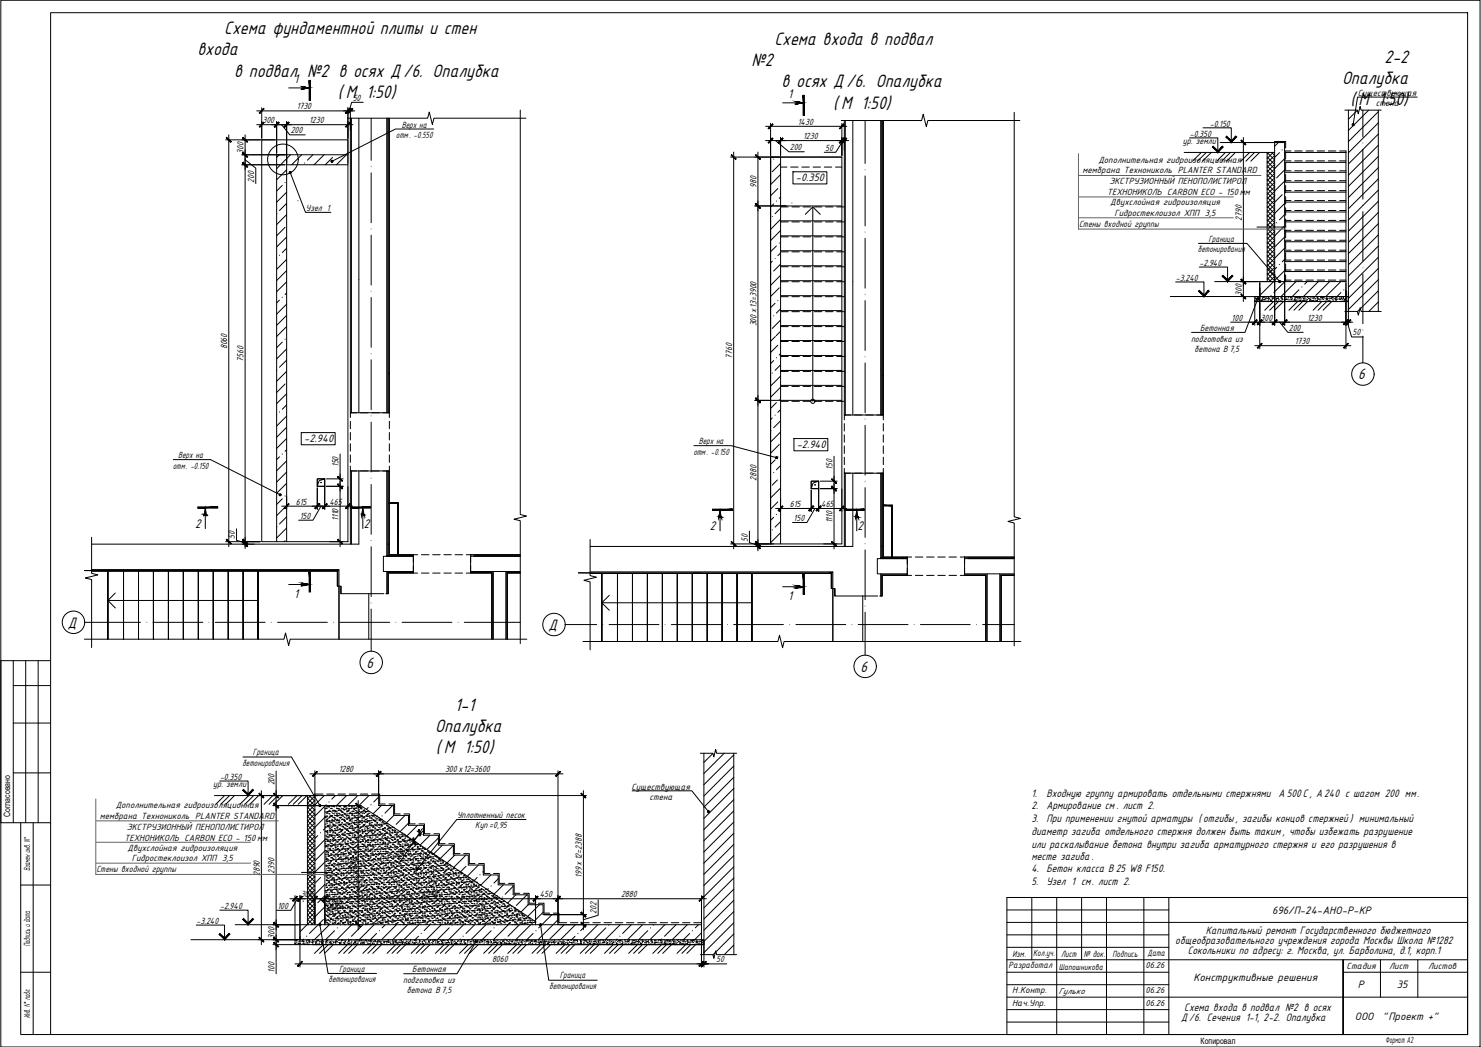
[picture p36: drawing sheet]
<svg xmlns="http://www.w3.org/2000/svg" width="841mm" height="594mm" viewBox="0 0 841 594" stroke-linecap="round" stroke-linejoin="round" font-family="sans-serif">
<defs><g id="words">
<g font-size="11.4">
<text x="127" y="19">Схема фундаментной плиты и стен</text>
<text x="440" y="25">Схема входа в подвал</text>
<text x="112" y="31">входа</text>
<text x="786" y="36">2-2</text>
<text x="427" y="37">№2</text>
<text x="133" y="44">в подвал №2 в осях Д /6. Опалубка</text>
<text x="762" y="48">Опалубка</text>
<text x="444" y="50">в осях Д /6. Опалубка</text>
<text x="192" y="56">( М 1:50)</text>
<text x="767" y="60">( М 1:50)</text>
<text x="473" y="62">( М 1:50)</text>
<text x="258" y="403">1-1</text>
<text x="247" y="415">Опалубка</text>
<text x="247" y="427">( М 1:50)</text>
</g>
<g font-size="9.5">
<text x="771" y="215">6</text>
<text x="39" y="356">Д</text>
<text x="311" y="357">Д</text>
<text x="208" y="379">6</text>
<text x="489" y="381">6</text>
</g>
<g font-size="8">
<text x="167" y="47">1</text>
<text x="448" y="56">1</text>
<text x="111" y="299">2</text>
<text x="207" y="299">2</text>
<text x="403" y="301">2</text>
<text x="487" y="301">2</text>
<text x="167" y="339">1</text>
<text x="448" y="340">1</text>
</g>
<g font-size="6.8">
<text x="452" y="103">-0.350</text>
<text x="173" y="251">-2.940</text>
<text x="452" y="254">-2.940</text>
<text x="586" y="452">1.</text>
<text x="594" y="452">Входную группу армировать отдельными стержнями А 500 С, А240 с шагом 200 мм.</text>
<text x="586" y="459">2. Армирование см . лист 2.</text>
<text x="586" y="467">3. При применении гнутой арматуры ( отгибы , загибы концов стержней ) минимальный</text>
<text x="586" y="474">диаметр загиба отдельного стержня должен быть таким , чтобы избежать разрушение</text>
<text x="586" y="481">или раскалывание бетона внутри загиба арматурного стержня и его разрушения в</text>
<text x="586" y="488">месте загиба.</text>
<text x="586" y="495">4. Бетон класса В 25 W8 F150.</text>
<text x="586" y="502">5. Узел 1 см. лист 2.</text>
<text x="685" y="530">Капитальный ремонт Государственного бюджетного</text>
<text x="667" y="536">общеобразовательного учреждения города Москвы Школа №1282</text>
<text x="675" y="541">Сокольники по адресу: г. Москва, ул. Барболина, д.1, корп.1</text>
<text x="673" y="574">Схема входа в подвал №2 в осях</text>
<text x="671" y="579">Д/6. Сечения 1-1, 2-2. Опалубка</text>
</g>
<g font-size="6.6">
<text x="722" y="518">696/П-24-АНО-Р-КР</text>
<text x="678" y="557">Конструктивные решения</text>
<text x="771" y="561">Р</text>
<text x="793" y="561">35</text>
<text x="769" y="579">ООО</text>
<text x="785" y="579">&quot;Проект +&quot;</text>
</g>
<g font-size="5.7">
<text x="200" y="57">50</text>
<text x="771" y="54">Существующая</text>
<text x="168" y="62">1730</text>
<text x="781" y="60">стена</text>
<text x="149" y="70">300</text>
<text x="176" y="70">1230</text>
<text x="453" y="71">1430</text>
<text x="687" y="72">-0.150</text>
<text x="165" y="76">200</text>
<text x="228" y="73">Верх на</text>
<text x="676" y="78">-0.350</text>
<text x="225" y="78">отм. -0.550</text>
<text x="456" y="79">1230</text>
<text x="672" y="82">ур. земли</text>
<text x="138" y="87" transform="rotate(-90 138 87)">300</text>
<text x="449" y="85">200</text>
<text x="469" y="86">50</text>
<text x="624" y="92">Дополнительная гидроизоляционная</text>
<text x="615" y="98">мембрана Технониколь PLANTER STANDARD</text>
<text x="144" y="104" transform="rotate(-90 144 104)">200</text>
<text x="430" y="107" transform="rotate(-90 430 107)">980</text>
<text x="630" y="104">ЭКСТРУЗИОННЫЙ ПЕНОПОЛИСТИРОЛ</text>
<text x="629" y="111">ТЕХНОНИКОЛЬ CARBON ECO - 150 мм</text>
<text x="174" y="120">Узел 1</text>
<text x="630" y="116">Двухслойная гидроизоляция</text>
<text x="633" y="122">Гидростеклоизол ХПП 3,5</text>
<text x="705" y="125" transform="rotate(-90 705 125)">2790</text>
<text x="613" y="129">Стены входной группы</text>
<text x="686" y="137">Граница</text>
<text x="680" y="143">бетонирования</text>
<text x="681" y="151">-2.940</text>
<text x="668" y="159">-3.240</text>
<text x="705" y="168" transform="rotate(-90 705 168)">300</text>
<text x="430" y="185" transform="rotate(-90 430 185)">300х13=3900</text>
<text x="699" y="182">100</text>
<text x="716" y="182">300</text>
<text x="742" y="182">1230</text>
<text x="682" y="188">Бетонная</text>
<text x="732" y="188">200</text>
<text x="768" y="190">50</text>
<text x="676" y="194">подготовка из</text>
<text x="735" y="195">1730</text>
<text x="129" y="198" transform="rotate(-90 129 198)">8060</text>
<text x="416" y="204" transform="rotate(-90 416 204)">7760</text>
<text x="678" y="200">бетона В 7,5</text>
<text x="138" y="205" transform="rotate(-90 138 205)">7560</text>
<text x="397" y="252">Верх на</text>
<text x="101" y="260">Верх на</text>
<text x="394" y="258">отм. -0.150</text>
<text x="98" y="266">отм. -0.150</text>
<text x="192" y="265" transform="rotate(-90 192 265)">150</text>
<text x="473" y="266" transform="rotate(-90 473 266)">150</text>
<text x="430" y="273" transform="rotate(-90 430 273)">2880</text>
<text x="168" y="286">615</text>
<text x="187" y="286">465</text>
<text x="448" y="288">615</text>
<text x="466" y="288">465</text>
<text x="170" y="294">150</text>
<text x="192" y="296" transform="rotate(-90 192 296)">1110</text>
<text x="451" y="296">150</text>
<text x="473" y="297" transform="rotate(-90 473 297)">1110</text>
<text x="133" y="306" transform="rotate(-90 133 306)">50</text>
<text x="425" y="307" transform="rotate(-90 425 307)">50</text>
<text x="144" y="428">Граница</text>
<text x="138" y="434">бетонирования</text>
<text x="125" y="443">-0.350</text>
<text x="192" y="438">1280</text>
<text x="253" y="438">300х12=3600</text>
<text x="121" y="447">ур. земли</text>
<text x="156" y="446" transform="rotate(-90 156 446)">200</text>
<text x="359" y="448">Существующая</text>
<text x="369" y="454">стена</text>
<text x="66" y="459">Дополнительная гидроизоляционная</text>
<text x="57" y="464">мембрана Технониколь PLANTER STANDARD</text>
<text x="260" y="464">Уплотненный песок</text>
<text x="72" y="471">ЭКСТРУЗИОННЫЙ ПЕНОПОЛИСТИРОЛ</text>
<text x="270" y="470">Куп=0,95</text>
<text x="71" y="477">ТЕХНОНИКОЛЬ CARBON ECO - 150 мм</text>
<text x="72" y="483">Двухслойная гидроизоляция</text>
<text x="75" y="489">Гидростеклоизол ХПП 3,5</text>
<text x="227" y="489" transform="rotate(-57 227 489)">200</text>
<text x="55" y="495">Стены входной группы</text>
<text x="148" y="497" transform="rotate(-90 148 497)">2890</text>
<text x="156" y="496" transform="rotate(-90 156 496)">2390</text>
<text x="203" y="496" transform="rotate(-90 203 496)">2390</text>
<text x="330" y="498" transform="rotate(-90 330 498)">199х12=2388</text>
<text x="171" y="509">300</text>
<text x="239" y="509">4230</text>
<text x="307" y="509">450</text>
<text x="353" y="509">2880</text>
<text x="125" y="516">-2.940</text>
<text x="158" y="516">100</text>
<text x="187" y="514">200</text>
<text x="339" y="519" transform="rotate(-90 339 519)">202</text>
<text x="112" y="524">-3.240</text>
<text x="156" y="533" transform="rotate(-90 156 533)">300</text>
<text x="156" y="552" transform="rotate(-90 156 552)">100</text>
<text x="193" y="551">Граница</text>
<text x="234" y="552">Бетонная</text>
<text x="279" y="546">8060</text>
<text x="407" y="546">50</text>
<text x="187" y="557">бетонирования</text>
<text x="229" y="558">подготовка из</text>
<text x="318" y="555">Граница</text>
<text x="231" y="564">бетона В 7,5</text>
<text x="312" y="561">бетонирования</text>
</g>
<g font-size="5.5">
<text x="17" y="480" transform="rotate(-90 17 480)">. N°</text>
<text x="17" y="494" transform="rotate(-90 17 494)">Взамен инв</text>
<text x="17" y="537" transform="rotate(-90 17 537)">Подпись и дата</text>
<text x="575" y="543">Изм.</text>
<text x="587" y="542">Колуч.</text>
<text x="593" y="542">.</text>
<text x="603" y="543">Лист</text>
<text x="615" y="543">№ док.</text>
<text x="632" y="543">Подпись</text>
<text x="652" y="543">Дата</text>
<text x="573" y="549">Разработал</text>
<text x="765" y="550">Стадия</text>
<text x="789" y="550">Лист</text>
<text x="811" y="550">Листов</text>
<text x="575" y="564">Н.Контр.</text>
<text x="575" y="571">Нач.Упр.</text>
<text x="17" y="578" transform="rotate(-90 17 578)">Инв. N° подл .</text>
<text x="787" y="592">Формат А2</text>
</g>
<g font-size="5.3">
<text x="601" y="550">Шапошникова</text>
<text x="650" y="550">06.26</text>
<text x="601" y="564">Гулько</text>
<text x="650" y="564">06.26</text>
<text x="650" y="571">06.26</text>
</g>
<g font-size="4.9">
<text x="6" y="464" transform="rotate(-90 6 464)">Согласовано</text>
<text x="682" y="592">Копировал</text>
</g>
</g></defs>
<!-- layer: A-DETL-GENF -->
<g fill="#000" stroke="#000" stroke-width=".57">
<path d="M221 285l5 1zM221 285l5 1z"/>
<path d="M226 285v30zM226 285v30z"/>
<path d="M502 287h4zM502 287h4z"/>
<path d="M506 287l1 29zM506 287l1 29z"/>
</g>
<!-- layer: A-DETL-THIN -->
<g fill="none" stroke="#000" stroke-width=".57">
<path d="M199 67v167M200 67v167M479 68v167M480 68v167M204 159v75M484 160v75M221 212h.1M502 213h.1M199 267v42M479 268v42M221 285l5 1zM226 285v30z"/>
<path d="M502 287h4zM506 287l1 29zM204 309v-42h-4v42M480 310v-42h4v42M113 324h4M394 325h4"/>
</g>
<!-- layer: A-DETL -->
<g fill="none" stroke="#000" stroke-width=".57">
<path d="M220 67v167M221 67v167M221 67v145M501 68v167M502 68v167M169 114h.1M450 115h.1M221 212v22h-1M502 213v22h-2M220 267h1v18M220 267v48v1h1h-3v8h2M221 267v42"/>
<path d="M221 267v48h14h-9M500 268h2v19M501 268v48l-1 1h1h-3v9h2M501 268v42M502 268v48h13M221 286v29h5M502 287v29h4M221 315h14M232 316h3M267 315h28M269 315h26M501 316h14"/>
<path d="M507 316h8M513 317h2M548 316h28M550 316h26M48 324h143M61 324v39M65 336l-4 5h86M70 324v39v-39M79 324v39v-39M87 324v39v-39M96 324v39v-39M104 324v39v-39"/>
<path d="M113 324v39v-39M121 324v39v-39M130 324v39v-39M191 323v1l1-1M192 333v-9h-140h140v9v30M192 324v9M193 333l1 4M209 337v26M235 325h-15v12M235 324v1h-14v12h-1v-12h15M267 325h13v38M267 324v1h12v38v-38h-12"/>
<path d="M295 325h-7v38M328 325h143M342 325v39M346 338l-4 4h85M351 325v39v-39M359 325v39v-39M368 325v39v-39M376 325v39v-39M385 325v39v-39M393 325v39v-39M402 325v39v-39M410 325v39v-39"/>
<path d="M471 324v1h2M472 334v-9h-137h137v9h1v30M472 325v9M474 334v4M490 338v26M515 326h-14v12M515 326h-14v12h-1h1v-12h14M548 326h12v38M548 326h12v38v-38h-12M576 326h-7v38M576 326h-8v38M61 341l4 4"/>
<path d="M342 342l4 4M61 363v-39v39M138 363v-39v39M147 363v-39v39M288 363v-38h7h-7v38M342 364v-39v39M419 364v-39v39M427 364v-39v39"/>
</g>
<!-- layer: A-DETL-MEDM -->
<g fill="none" stroke="#000" stroke-width=".57">
<path d="M204 67v92M220 67v167h-21M484 68v92M500 68v167h-21M221 212h.1M502 213h.1M204 267h16v48M484 268h16v48M221 285v1M502 287h.1M52 309h152M220 309h1v7h11"/>
<path d="M221 316h14M235 315v9h-15v13h-1M267 315v9h28M267 316h28M335 310h149M501 310v7h12M501 317h14M515 316v10h-15v12M548 316v10h28M548 317h28M52 323h140v10h2v4h24M280 324v39"/>
<path d="M287 324v39M335 324h138v10h1v4h24M561 326v38M568 326v38"/>
</g>
<g fill="none" stroke="#000" stroke-width=".57">
<path d="M149 79h49v228h-49zM163 93h35M163 88v219M198 88h-41v219M438 89h40v220h-40zM443 89v220M724 81h5l1 79h34v8h-49v-8h9zM730 98h34M730 87h34M730 92h34M443 117h35M730 115h34"/>
<path d="M730 109h34M730 103h34M443 125h35M443 134h35M730 137h34M730 132h34M730 126h34M730 120h34M443 142h35M443 151h35M443 159h35M730 154h34"/>
<path d="M730 148h34M730 143h34M443 176h35M443 168h35M443 185h35M443 193h35M443 202h35M443 210h35M443 219h35M443 227h35M180 272h4v4h-4zM461 273h4v4h-4z"/>
<path d="M179 451h36v6h9v6h8v5h8v6h9v6h8v5h9v6h8v5h9v6h8v6h9v5h8v6h9v6h81v8h-228v-8h9zM184 457h21l99 66v2h-120z"/>
</g>
<!-- layer: S-STRS -->
<g fill="none" stroke="#000" stroke-width=".57">
<path d="M438 89v16M443 95h4M449 95h4M455 95h5M462 95h4M468 95h4M474 95h4M724 81v-1h6v4M730 97h3M730 91h3M730 86h3M730 86v4"/>
<path d="M730 92v5M730 99v4M735 97h4M735 91h4M735 86h4M742 91h4M742 97h4M742 86h4M748 97h4M748 91h4M748 86h4M754 97h5"/>
<path d="M754 86h5M754 91h5M761 91h3M761 97h3M761 86h3v1M443 117h5M450 117h4M456 117h4M462 117h5M469 117h4M475 117h4M730 119h3"/>
<path d="M730 114h3M730 108h3M730 103h3M730 105v4M730 112v4M730 118v4M735 119h4M735 114h4M735 108h4M735 103h4M742 119h4M742 114h4"/>
<path d="M742 108h4M742 103h4M748 119h4M748 114h4M748 108h4M748 103h4M754 119h5M754 114h5M754 108h5M754 103h5M761 119h3M761 114h3"/>
<path d="M761 108h3M761 103h3M443 126h5M443 134h5M450 126h4M450 134h4M456 126h4M456 134h4M462 126h5M462 134h5M469 126h4M469 134h4"/>
<path d="M475 126h4M475 134h4M730 136h3M730 131h3M730 125h3M730 124v5M730 131v4M730 137v4M735 136h4M735 131h4M735 125h4M742 136h4"/>
<path d="M742 131h4M742 125h4M748 136h4M748 131h4M748 125h4M754 136h5M754 131h5M754 125h5M761 136h3M761 131h3M761 125h3M443 143h5"/>
<path d="M443 151h5M443 160h5M450 143h4M450 151h4M450 160h4M456 143h4M456 151h4M456 160h4M462 143h5M462 151h5M462 160h5M469 143h4"/>
<path d="M469 151h4M469 160h4M475 143h4M475 151h4M475 160h4M730 153h3M730 148h3M730 142h3M730 159h3M730 143v5M730 150v4M730 156v4"/>
<path d="M735 153h4M735 148h4M735 142h4M735 159h4M742 153h4M742 148h4M742 142h4M742 159h4M748 153h4M748 148h4M748 142h4M748 159h4"/>
<path d="M754 153h5M754 148h5M754 142h5M754 159h5M761 153h3M761 148h3M761 142h3M761 159h3M443 177h5M443 168h5M450 177h4M450 168h4"/>
<path d="M456 177h4M456 168h4M462 177h5M462 168h5M469 177h4M469 168h4M475 177h4M475 168h4M443 185h5M443 194h5M450 185h4M450 194h4"/>
<path d="M456 185h4M456 194h4M462 185h5M462 194h5M469 185h4M469 194h4M475 185h4M475 194h4M443 202h5M443 211h5M443 219h5M450 202h4"/>
<path d="M450 211h4M450 219h4M456 202h4M456 211h4M456 219h4M462 202h5M462 211h5M462 219h5M469 202h4M469 211h4M469 219h4M475 202h4"/>
<path d="M475 211h4M475 219h4M199 239v4M203 234h-4v3M205 234h4M211 234h4M217 234h4v3M221 239v4M443 228h5M450 228h4M456 228h4M462 228h5"/>
<path d="M469 228h4M475 228h4M483 235h-4v3M485 235h4M492 235h4M498 235h4v3M199 245v5M199 252v4M199 258v4M221 245v5M221 252v4M221 258v4"/>
<path d="M479 240v5M479 247v4M479 253v4M479 259v5M502 240v5M502 247v4M502 253v4M502 259v5M199 264v3h4M205 267h4M211 267h4M221 264v3h-4"/>
<path d="M479 266v2h4M485 268h4M492 268h4M502 266v2h-4M237 315h-2v4M239 315h5M246 315h4M252 315h4M258 315h5M265 315h2v4M518 316h-3v4M520 316h4"/>
<path d="M526 316h4M533 316h4M539 316h4M545 316h3v4M235 321v4h2M239 325h5M246 325h4M252 325h4M258 325h5M267 321v4h-2M515 322v4h3M520 326h4"/>
<path d="M526 326h4M533 326h4M539 326h4M548 322v4h-3M183 451h-4M186 451h4M192 451h4M198 451h5M205 451h4M211 451h5v5h3M221 456h3v6h3M229 462h4v5h3"/>
<path d="M238 467h3v6h3M246 473h4v6h3M255 479h3v5h3M263 484h4v6h3M272 490h3v6h3M280 496h4v5h3M289 501h3v6h3M297 507h3v6h4M306 513h3v5h3M314 518h3v6h5M324 524h4M330 524h5"/>
<path d="M337 524h4M343 524h4M349 524h5M356 524h4M362 524h4M369 524h4M375 524h4M381 524h4M388 524h4M394 524h4v1"/>
</g>
<!-- layer: S-STRS-ANNO -->
<path d="M457 122l5-5 4 5" fill="none" stroke="#000" stroke-width=".57"/>
<!-- layer: A-DETL-GENF -->
<g fill="none" stroke="#000" stroke-width=".57">
<path d="M438 92h.1M439 90h.1M443 99l-5 6M443 93l-4 4M439 116l-1 1M441 114h.1M442 107l-4 4M443 112v1M443 118l-3 3M439 123h.1M441 140l-3 3M443 138h.1"/>
<path d="M443 124l-5 6M443 131l-5 5M438 155h.1M439 148l-1 1M440 147h.1M443 156l-5 6M443 144l-1 1M443 150l-4 4M439 179h.1M440 172l-2 3M442 170h.1M443 163l-5 5"/>
<path d="M443 175l-2 3M438 181h.1M440 191l-2 3M442 196l-4 4M443 188l-2 2M443 182l-4 4M439 212h.1M439 205l-1 1M441 203h.1M443 213l-5 6M443 220l-5 5M443 201h.1"/>
<path d="M443 207l-3 3M439 237l-1 1M440 236h.1M441 228l-3 4M443 227h.1M443 232l-1 2M443 239l-4 4M438 244h.1M442 259h.1M443 252l-5 5M443 245l-5 6M439 268h.1"/>
<path d="M440 261l-2 2M441 272l-2 3M443 264l-2 3M443 277l-5 6M439 294l-1 1M441 292h.1M442 285l-4 4M443 290h.1M443 296l-3 3M439 301h.1M443 302l-5 6"/>
</g>
<path d="M197 67h46l1-3 2 7v-4h53M295 62v230l4 1-7 2h3v70M478 68h45l1-3 2 7 1-4h52M576 64v229l3 1-7 2 4 1v69M764 62h7v3l1-5 1 2h11M764 177h7v2l1-4 1 2h11M52 305v20l4 1-8 2 4 1v38M335 306v21l4 1-7 1 3 1v39M48 363h113l1-4 2 7 1-3h134M331 364h111l1-4 1 8 1-4h135M398 427h7v3l1-5 1 2h11M398 542h7v2l1-4 1 2h11" fill="none" stroke="#000" stroke-width=".57"/>
<g fill="none" stroke="#000" stroke-width=".57">
<path d="M211 67v24M491 68v25M774 62v16M211 98v28M491 100v28M774 85v28M211 133v29M491 135v29M774 120v28M774 155v29M211 169v28M491 171v28"/>
<path d="M774 191v15M211 204v28M491 206v28M211 240v28M491 241v29M211 275v28M491 277v28M211 310v29M491 312v28M48 353h32M87 353h28M122 353h29"/>
<path d="M158 353h28M193 353h28M211 346v23M228 353h29M264 353h31M321 354h18M346 354h28M381 354h29M417 354h28M452 354h28M487 354h29M491 347v25"/>
<path d="M523 354h28M558 354h18"/>
</g>
<g fill="none" stroke="#000" stroke-width=".57">
<path d="M706 78v93M766 62v123M783 62v115M704 81h19M462 117v111M704 160h11M724 156v29M730 156v29M704 168h11M713 171v14M715 161v37M764 161v37"/>
<path d="M764 168h2M699 183h69M713 196h54M727 183l4 6h9M765 183l3 8h6M766 183h-2h2M400 427v115M417 427v115"/>
<circle cx="774" cy="212" r="6"/>
<circle cx="462" cy="228" r="1.2"/>
<circle cx="42" cy="353" r="6"/>
<circle cx="315" cy="354" r="6"/>
<circle cx="211" cy="376" r="6"/>
<circle cx="491" cy="378" r="6"/>
</g>
<path d="M450 97h20v7h-20zM171 245h19v7h-19zM451 249h19v7h-19z" fill="none" stroke="#000" stroke-width=".57"/>
<g fill="#000" stroke="#000" stroke-width=".57">
<path d="M172 50h1zM452 59h1zM116 292h1zM117 288v4h-1zM205 292h1zM206 288l1 4h-2zM408 293h1zM409 290l1 3h-2zM487 290v3h-1zM172 332h1zM452 334h1z"/>
<path d="M171 49h1zM171 49h1z"/>
<path d="M172 49h1zM172 49h1z"/>
<path d="M172 49l2 1zM172 49l2 1z"/>
<path d="M172 50h2zM172 50h2z"/>
<path d="M172 50h2zM172 50h1z"/>
<path d="M172 50h3zM172 50h3z"/>
<path d="M172 50h2zM172 50h2z"/>
<path d="M172 50h4zM172 50h4z"/>
<path d="M172 50h3zM172 50h2z"/>
<path d="M176 46v11zM176 46v11z"/>
<path d="M172 50h4zM172 50h3z"/>
<path d="M452 58h1zM452 58h1z"/>
<path d="M452 58h1zM452 58h1z"/>
<path d="M452 58h2zM452 58h2z"/>
<path d="M452 59h1zM452 59h1z"/>
<path d="M452 58h3zM452 58h3z"/>
<path d="M452 59h2zM452 59h1z"/>
<path d="M452 58h4zM452 58h4z"/>
<path d="M452 59h3zM452 59h2z"/>
<path d="M452 58h4zM452 58h4z"/>
<path d="M452 58h4zM452 58l3 1z"/>
<path d="M452 58h4zM452 58h4z"/>
<path d="M456 54v11h1zM456 54h1v11z"/>
<path d="M112 288h12zM112 288h12h-12z"/>
<path d="M199 288h11zM199 288h11z"/>
<path d="M205 292h1zM205 292h1z"/>
<path d="M206 292h1zM206 292h1z"/>
<path d="M206 292h1zM206 292h1z"/>
<path d="M408 293h1zM408 293h1z"/>
<path d="M409 293h1zM409 293h1z"/>
<path d="M409 293h1zM409 293h1z"/>
<path d="M405 290h11v-1zM405 289h11l-11 1z"/>
<path d="M479 289v1l12-1zM479 290l12-1v1z"/>
<path d="M171 331h1zM171 331h1z"/>
<path d="M172 331h1zM172 331h1z"/>
<path d="M172 331h2zM172 331h2z"/>
<path d="M172 331h2zM172 331h2z"/>
<path d="M172 332h2zM172 332h1z"/>
<path d="M172 331l3 1zM172 331l3 1z"/>
<path d="M172 332h2zM172 332h2z"/>
<path d="M172 332h4zM172 332h4z"/>
<path d="M172 332h3zM172 332h2z"/>
<path d="M172 332h4zM172 332h3z"/>
<path d="M176 325v11v-11zM176 325v11z"/>
<path d="M452 332h1zM452 332h1z"/>
<path d="M452 332l1 1zM452 332l1 1z"/>
<path d="M452 333h2zM452 333h2z"/>
<path d="M452 333h1zM452 333l1 1z"/>
<path d="M452 333h3zM452 333h3z"/>
<path d="M452 333h2zM452 333h1z"/>
<path d="M452 333h4zM452 333h4z"/>
<path d="M452 333h3zM452 333h2z"/>
<path d="M452 333h4zM452 333h4z"/>
<path d="M452 333h4zM452 333h3z"/>
<path d="M452 333h4zM452 333h4z"/>
<path d="M456 326l1 11v-11zM456 326l1 11h-1z"/>
</g>
<path d="M164 50h12M444 58h12M117 288v12M206 288v12M409 290v11M487 290v11M164 332h12M444 333h12" fill="none" stroke="#000" stroke-width=".57"/>
<g fill="none" stroke="#000" stroke-width=".57">
<path d="M206 58h-6l-2 5M128 79h28M130 77v233M139 77v234M146 63h55M146 71h54M149 61v17M157 69v18M160 71l5 6h8M163 69v24M198 63h1h-1M198 61v32"/>
<path d="M199 61v13M435 80h47M435 72h46M438 70v18M440 80l8 6h9M443 78v10M478 80h1h-1M478 70v18M479 80l-4 6h-7M479 78v7M137 93h25M137 88h25"/>
<path d="M139 91l6 4v9M415 89h28M417 86v225M430 86v227M478 89h-40v220M764 87v73M429 117h17M714 129h16M724 160h6M715 168h-2v3h53M429 227h14M193 258v52"/>
<path d="M474 259v52M180 277v12M184 276v13M185 276h10M185 272h10M198 276v13M461 278v12M465 277v13M466 277h9M466 273h9M478 277v13M160 287h40"/>
<path d="M163 282v7M182 287l-4 8h-8M440 289h41M443 283v7M463 289l-5 7h-8M128 307h20M134 300v7l5 1M137 309h7M139 309v-2v2M187 307h8M415 309h24M426 301v7l4 1"/>
<path d="M429 310h5M430 310v-1v1M468 309h7M157 437v116M176 439h144M179 437v16M215 437v14M317 437v87M147 451h33M148 449v87M155 457h29M196 457h9"/>
<path d="M203 454v74M216 451h117M331 449v79M234 476l3 2M237 472l3 1M240 470l-13 20M171 495h17M165 510h236M168 508v25M169 510l-4 7h-8M170 508v41M179 508v16"/>
<path d="M182 510l5 5h9M184 508v16M304 508v16M309 519h24M340 511v8l-9 3M398 508v16M147 533h22M155 525h14M155 536h12M170 533h-2v3h232v-3h-2M179 525h5M198 525h7"/>
<path d="M304 525h13M318 525h15M398 530v19M400 534v15M168 547h233M398 547h2h-2M402 547h-2h13"/>
<circle cx="161" cy="90" r="9"/>
</g>
<!-- layer: 0 -->
<g fill="#000" stroke="#000" stroke-width=".57">
<path d="M150 62l-3 2zM147 64l3-2z"/>
<path d="M150 69l-3 3zM147 72l3-3z"/>
<path d="M156 72l2-3zM158 69l-2 3z"/>
<path d="M158 69l-2 3zM156 72l2-3z"/>
<path d="M161 72l3-3zM164 69l-2 3z"/>
<path d="M164 69l-2 3zM164 69l-2 3z"/>
<path d="M196 64l3-2zM199 62l-3 2z"/>
<path d="M196 64l3-2zM199 62l-3 2z"/>
<path d="M196 72l3-3zM199 69l-3 3z"/>
<path d="M200 62l-2 2zM198 64l2-2z"/>
<path d="M439 78l-3 3zM436 81l3-3z"/>
<path d="M439 70l-3 3zM436 73l3-3z"/>
<path d="M444 78l-2 3zM444 78l-2 3z"/>
<path d="M477 73l2-3zM479 70l-2 3z"/>
<path d="M481 78l-3 3zM481 78l-3 3z"/>
<path d="M129 78l2 3zM129 78l2 2z"/>
<path d="M138 92l3 3zM138 92l3 3h-1z"/>
<path d="M138 87l3 2zM138 87l3 2z"/>
<path d="M138 92l2 3h1zM138 92l3 3z"/>
<path d="M138 87l3 2zM138 87l3 2z"/>
<path d="M138 78l2 3 1-1zM138 78l3 2z"/>
<path d="M415 88l3 3zM416 88l2 2z"/>
<path d="M429 88l3 3zM429 88l3 2z"/>
<path d="M444 78l-2 3zM444 78l-2 3z"/>
<path d="M479 78l-2 3zM479 78l-2 3z"/>
<path d="M479 78l-2 3zM479 78l-2 3z"/>
<path d="M705 80l2 2zM705 80l2 2z"/>
<path d="M429 115l3 3zM429 116l3 2z"/>
<path d="M429 116l3 2zM429 116l3 2z"/>
<path d="M705 158l2 3zM705 159l2 2z"/>
<path d="M705 167l2 2zM705 167l2 2z"/>
<path d="M705 159l2 2zM705 158l2 3z"/>
<path d="M714 181l-3 3 3-2zM714 181l-3 3z"/>
<path d="M714 184l2-3zM716 181l-2 3z"/>
<path d="M716 181l-2 3zM716 181l-2 3z"/>
<path d="M716 195l-2 3zM716 195l-2 3z"/>
<path d="M722 184h1l2-3zM725 181l-2 3z"/>
<path d="M725 181l-2 3zM722 184l3-3-2 3z"/>
<path d="M728 184l3-3zM731 181v1l-3 2z"/>
<path d="M731 181l-3 3 3-2zM731 181l-3 3z"/>
<path d="M763 184l2-3zM765 181l1 1-3 2z"/>
<path d="M763 184l2-3zM765 181l1 1-3 2z"/>
<path d="M763 197l2-2zM765 195l-2 3z"/>
<path d="M767 181l-2 3zM767 181l-2 3z"/>
<path d="M429 226l3 2zM429 226l3 3z"/>
<path d="M429 226l3 3zM429 226l3 2z"/>
<path d="M192 275l2 2zM192 275l2 2z"/>
<path d="M192 275l2 2zM192 275l2 2z"/>
<path d="M192 271l2 2zM192 270l2 3z"/>
<path d="M472 276l3 2zM472 276l3 3z"/>
<path d="M472 276l3 3zM472 276l3 2z"/>
<path d="M472 272l3 2zM472 272l3 2z"/>
<path d="M164 286l-2 3zM164 286l-2 3z"/>
<path d="M179 288v1l2-3zM181 286l-2 3z"/>
<path d="M181 286l-2 3zM181 286l-2 3v-1z"/>
<path d="M183 288l3-2zM186 286l-3 3z"/>
<path d="M186 286l-3 3zM186 286l-3 3z"/>
<path d="M196 288l3-2zM199 286l-3 3z"/>
<path d="M444 287l-2 3zM444 287l-2 3z"/>
<path d="M459 290l3-3zM462 287l-2 3z"/>
<path d="M462 287l-2 3zM462 287l-2 3z"/>
<path d="M464 290l2-3zM466 287l-2 3z"/>
<path d="M466 287l-2 3zM464 290l2-3z"/>
<path d="M477 290l2-3zM479 287l-2 3z"/>
<path d="M129 306l2 2zM129 306l2 2z"/>
<path d="M138 306l3 2zM138 306l3 2z"/>
<path d="M138 306l3 2zM138 306l3 2z"/>
<path d="M138 308l3 2zM138 308v-1l3 3z"/>
<path d="M192 306l2 2zM192 306l2 2z"/>
<path d="M416 307l2 3zM415 308l3 2z"/>
<path d="M429 307l3 3zM429 308l3 2z"/>
<path d="M429 307l3 3zM429 308l3 2z"/>
<path d="M429 309l3 2zM429 309l3 2z"/>
<path d="M472 307l3 3zM472 308l3 2z"/>
<path d="M180 438l-2 2zM177 440l3-2z"/>
<path d="M216 438l-2 2zM216 438l-2 2z"/>
<path d="M147 450l3 3zM147 450l3 3z"/>
<path d="M156 456h-1l3 2zM155 456l3 2z"/>
<path d="M155 456l3 2zM155 456h1l2 2z"/>
<path d="M155 450l3 3zM155 450l3 3z"/>
<path d="M202 456l3 2zM202 456l3 2z"/>
<path d="M214 440l2-2zM216 438l-2 2z"/>
<path d="M315 440l3-2zM318 438l-2 2z"/>
<path d="M330 450l3 3zM330 450l3 3z"/>
<path d="M235 476l1 3zM235 476l1 3z"/>
<path d="M238 471l1 3zM238 471l1 3z"/>
<path d="M169 509l-3 2zM169 509l-3 2z"/>
<path d="M169 511l2-2zM171 509l-2 2z"/>
<path d="M171 509l-2 2zM171 509l-2 2z"/>
<path d="M177 511l3-2zM180 509l-2 2z"/>
<path d="M180 509l-2 2zM177 511l3-2z"/>
<path d="M183 511l3-2zM186 509l-3 2z"/>
<path d="M186 509l-3 2zM186 509l-3 2z"/>
<path d="M303 511l2-2zM305 509l-2 2z"/>
<path d="M305 509l-2 2zM305 509l-2 2z"/>
<path d="M315 511l3-2zM318 509l-2 2z"/>
<path d="M318 509l-2 2zM315 511l3-2z"/>
<path d="M330 518l3 2zM330 518l3 2z"/>
<path d="M397 511l2-2zM399 509l-2 2z"/>
<path d="M147 532l3 2zM147 532l3 2z"/>
<path d="M155 532l3 2zM155 532l3 2z"/>
<path d="M156 523l-1 1 3 2zM155 524l3 2z"/>
<path d="M155 535l3 2zM155 535l3 2z"/>
<path d="M155 524l3 2zM155 524l1-1 2 3z"/>
<path d="M155 532l3 2zM155 532l3 2z"/>
<path d="M202 523v1l3 2zM202 524l3 2z"/>
<path d="M330 523l3 3zM330 524l3 2z"/>
<path d="M330 518l3 2zM330 518l3 2z"/>
<path d="M171 546l-2 2zM171 546l-2 2z"/>
<path d="M399 546l-2 2zM399 546l-2 2z"/>
<path d="M399 546l-2 2zM399 546l-2 2z"/>
<path d="M401 546l-2 2 2-2zM401 546l-3 2z"/>
</g>
<g fill="none" stroke="#000" stroke-width=".57">
<path d="M805 55h-34l-3 16M246 73h-21l-36 19M165 98l8 22h15M681 138h27l19 22M714 170l-7 19h-30M394 253h21l26 7M98 261h22l39 20M138 430h28l16 27M359 449h34l9 12M299 465h-40l-22 28M182 525l4 27h28M270 534l-10 19h-31"/>
<path d="M307 525l5 31h27"/>
</g>
<g fill="none" stroke="#000" stroke-width=".57">
<path d="M182 274h.1M184 272l-3 1-1 3h4v-4h-4v4M463 275h.1M465 273l-3 1-1 3h4v-4h-4v4"/>
<circle cx="182" cy="274" r=".1"/>
<circle cx="463" cy="275" r=".1"/>
</g>
<!-- layer: SGRAND -->
<g fill="none" stroke="#000" stroke-width=".57">
<path d="M771 63l-5 5M772 61h.1M777 62l-11 12M783 63l-17 17M783 70l-17 17M783 76l-17 17M159 88l-2 1M163 96l-6 6M165 88l-8 8M171 88l-5 5M178 88l-3 3M184 88l-6 5"/>
<path d="M189 89l-4 4M197 88l-6 5M720 94l4 4-4 5M720 99l4 4-4 5M720 97l4 4M720 92l4 4M720 89l4 4M720 95l4-4-4-4v73M720 87h.1M722 87l2 1-4 4M723 87l-3 3M724 93l-4 5"/>
<path d="M726 81l-2 2M727 87l-3 2M729 96l-4 5M729 90l-9 10M783 82l-17 17M783 89l-17 17M783 95l-17 17M160 105l-3 3M163 109l-6 6M163 115l-4 4M720 102l4 4-4 4M720 107l4 4-4 4"/>
<path d="M720 109l4 5-4 4M720 104l4 5M720 112l4 4-4 4M720 120l4 4-4 4M720 117l4 4M720 114l4 5M724 119l-4 4M724 101l-4 4M728 110l-4 5M729 103l-9 10M729 115l-9 10M783 102l-17 16"/>
<path d="M783 108l-17 17M783 114l-17 17M162 129l-5 5M163 122l-6 5M163 135l-6 5M720 125l4 4-4 4M720 127l4 4-4 5M720 132l4 4-4 5M720 135l4 4-4 4M720 137l4 5-4 4M720 140l4 4M720 130l4 4"/>
<path d="M720 122l4 4M724 126l-4 5M729 128l-9 10M729 135l-5 5M729 122l-2 3M783 121l-17 17M783 127l-17 17M783 133l-17 17M783 140l-17 17M157 146h.1M163 147l-6 6M163 160l-6 6"/>
<path d="M163 154l-6 5M163 141l-3 2M720 145l4 4-4 4M720 153l4 4-3 3M720 155l4 4M720 150l4 4M720 148l4 4M720 142l4 5M720 158l2 2M724 152l-4 4M724 154l-4 4M724 144l-4 4"/>
<path d="M725 152l-1 1M729 147l-1 2M729 141l-9 10M729 154l-14 14M730 160l-7 6M736 160l-8 8M742 160l-1 1M749 160l-9 8M755 160l-8 8M761 160l-8 8M783 146l-17 17M783 152l-17 17"/>
<path d="M783 159l-17 17M159 170l-2 2M163 173l-6 5M163 179l-6 6M163 166l-1 1M713 168h.1M713 171h.1M714 169v1M715 169h.1M715 168v1M716 171h.1M717 170h.1"/>
<path d="M718 169h.1M718 170h.1M720 169h.1M721 171l1-1zM723 168h.1M723 169h.1M725 170h.1M726 171h-1M726 171h.1M726 169h.1M727 171h.1M728 168h.1"/>
<path d="M728 169h.1M730 170h.1M731 170h.1M733 168h-1M733 169h.1M733 170h.1M735 170h.1M736 170h.1M736 169h.1M738 164l-4 4M738 169h.1M738 170v1"/>
<path d="M739 170v1M740 170h.1M740 169v1M741 171h.1M743 168h.1M743 169h.1M744 171h.1M744 170h.1M745 171h1M746 168h.1M746 171h.1M748 170h.1"/>
<path d="M749 170h.1M748 169h.1M750 171h.1M751 171h.1M751 171h-1M751 169h.1M752 168h.1M752 171h.1M754 170h.1M753 169h.1M756 169h.1M757 169h.1"/>
<path d="M759 169h.1M759 170h.1M761 170h.1M761 166l-2 2M762 169h.1M763 169h.1M764 170h.1M772 176l-1 1M783 165l-10 10M783 171l-6 6M160 194l-3 3M163 185l-6 6"/>
<path d="M163 198l-6 6M162 218l-5 5M163 211l-6 5M163 204l-4 4M157 235h.1M163 223l-6 6M163 236l-6 6M163 230l-3 2M159 259l-2 2M163 249l-6 5M163 242l-6 6M163 255l-1 1"/>
<path d="M163 262l-6 5M163 274l-6 6M163 268l-6 5M160 283l-3 3M163 287l-6 6M163 300l-6 5M163 293l-4 4M162 307h-1M405 427l-5 6M407 426h-1M411 427l-11 12M417 428l-17 17"/>
<path d="M417 435l-17 17M175 451v74M175 458l4 4M175 455l4 5M175 453l4 4M176 451l3 4M176 451l-1 2M178 451l1 1-4 4M179 454l-4 4M179 459l-4 4M184 451l-9 10M184 457l-5 6"/>
<path d="M185 459h.1M185 458h.1M185 457h.1M186 458h.1M186 457h.1M187 458h.1M187 460h.1M188 459h.1M188 457h.1M189 460h.1M189 457h.1M189 458h.1"/>
<path d="M190 460h.1M190 458h.1M190 451l-2 2M191 457h.1M191 458h.1M191 459h.1M192 460h.1M192 459h.1M192 458h.1M193 457h.1M193 458h.1M193 460h.1"/>
<path d="M194 459h.1M195 459h.1M195 458h.1M195 460h.1M196 457h.1M196 459h.1M196 458h.1M197 459h.1M197 451l-6 6M197 460h.1M198 459h.1M198 458h.1"/>
<path d="M198 460h.1M199 459h.1M199 457h.1M200 459h.1M200 458h.1M201 459h.1M201 457h.1M201 460h.1M202 460h.1M202 458h.1M202 459h.1M203 457h.1"/>
<path d="M203 452l-6 5M203 458h.1M204 457h.1M204 460h.1M204 458h.1M205 459h.1M205 458h.1M206 460h.1M207 460h.1M209 458l-1 1M210 451l-6 6M215 452l-3 3"/>
<path d="M217 457l-5 5M223 457l-4 4M417 441l-17 17M417 447l-17 17M417 454l-17 17M175 478l4 5M175 476l4 4M175 473l4 4M175 471l4 4M175 468l4 4M175 466l4 4M175 463l4 4"/>
<path d="M175 461l4 4M179 462l-4 4M179 464l-4 5M179 467l-4 4M179 472l-4 4M179 474l-4 5M179 477l-4 4M179 480l-4 4M180 474l-1 2M184 470v1M184 464h.1M184 464l-9 10"/>
<path d="M184 476l-9 10M185 476h.1M185 461h.1M185 478h.1M185 469h.1M185 468h.1M185 463h.1M185 472h.1M185 477h.1M185 470h.1M185 464h.1M185 474h.1"/>
<path d="M185 480h.1M185 466h.1M185 475h.1M185 462h.1M185 465h.1M186 467h.1M186 463h.1M186 466h.1M186 472h.1M186 461h.1M186 469h.1M186 465h.1"/>
<path d="M186 471h.1M186 477h.1M186 473h.1M186 475h.1M186 480h.1M186 468h.1M186 479h.1M186 464h.1M187 466h.1M187 479h.1M187 474h.1M187 469h.1"/>
<path d="M187 462h.1M187 477h.1M187 471h.1M187 470h.1M187 464h.1M187 463h.1M187 478h.1M187 468h.1M187 472h.1M187 480h.1M187 467h.1M187 476h.1"/>
<path d="M188 469h.1M188 463h.1M188 477h.1M188 471h.1M188 480h.1M188 474h.1M188 467h.1M188 466h.1M188 475h.1M188 470h.1M188 479h.1M188 461h.1"/>
<path d="M188 465h.1M189 469h.1M189 471h.1M189 466h.1M189 476h.1M189 480h.1M189 474h.1M189 473h.1M189 475h.1M189 477h.1M189 462h.1M189 479h.1"/>
<path d="M189 464h.1M189 472h.1M189 468h.1M190 474h.1M190 468h.1M190 462h.1M190 477h.1M190 464h.1M190 466h.1M190 469h.1M190 475h.1M190 470h.1"/>
<path d="M190 463h.1M190 479h.1M190 461h.1M190 472h.1M190 465h.1M190 471h.1M190 476h.1M190 480h.1M190 473h.1M190 478h.1M191 471h.1M191 467h.1"/>
<path d="M191 479h.1M191 478h.1M191 465h.1M191 463h.1M191 474h.1M191 462h.1M191 461h.1M191 466h.1M191 470h.1M191 469h.1M191 473h.1M192 474h.1"/>
<path d="M192 475h.1M192 477h.1M192 479h.1M192 466h.1M192 468h.1M192 476h.1M192 463h.1M192 461h.1M192 467h.1M192 472h.1M192 471h.1M192 465h.1"/>
<path d="M193 462h.1M193 476h.1M193 464h.1M193 466h.1M193 468h.1M193 470h.1M193 479h.1M193 472h.1M193 471h.1M193 474h.1M193 478h.1M193 469h.1"/>
<path d="M193 475h.1M194 480h.1M194 479h.1M194 471h.1M194 472h.1M194 465h.1M194 461h.1M194 463h.1M194 473h.1M194 460h.1M194 467h.1M194 478h.1"/>
<path d="M194 469h.1M194 462h.1M194 475h.1M194 477h.1M194 474h.1M195 477h.1M195 469h.1M195 463h.1M195 468h.1M195 470h.1M195 476h.1M195 474h.1"/>
<path d="M195 466h.1M195 465h.1M195 473h.1M195 462h.1M195 464h.1M195 461h.1M196 468h.1M196 474h.1M196 470h.1M196 466h.1M196 472h.1M196 478h.1"/>
<path d="M196 462h.1M196 477h.1M196 476h.1M196 479h.1M196 464h.1M196 463h.1M196 469h.1M197 475h.1M197 467h.1M197 479h.1M197 471h.1M197 463h.1"/>
<path d="M197 461h.1M197 473h.1M197 465h.1M197 469h.1M197 462h.1M197 470h.1M197 477h.1M197 478h.1M198 464h.1M198 468h.1M198 463h.1M198 467h.1"/>
<path d="M198 472h.1M198 476h.1M198 474h.1M198 480h.1M198 462h.1M198 470h.1M198 473h.1M198 466h.1M199 474h.1M199 466h.1M199 476h.1M199 461h.1"/>
<path d="M199 462h.1M199 465h.1M199 478h.1M199 470h.1M199 469h.1M199 473h.1M199 477h.1M199 472h.1M199 467h.1M199 468h.1M200 479h.1M200 461h.1"/>
<path d="M200 464h.1M200 463h.1M200 465h.1M200 473h.1M200 462h.1M200 467h.1M200 466h.1M200 469h.1M200 470h.1M200 475h.1M200 471h.1M200 474h.1"/>
<path d="M200 478h.1M200 477h.1M200 460h.1M201 467h.1M201 475h.1M201 471h.1M201 478h.1M201 463h.1M201 462h.1M201 464h.1M201 479h.1M201 472h.1"/>
<path d="M201 474h.1M201 466h.1M201 468h.1M201 470h.1M202 476h.1M202 461h.1M202 478h.1M202 470h.1M202 474h.1M202 466h.1M202 464h.1M202 468h.1"/>
<path d="M202 467h.1M202 472h.1M202 475h.1M202 480h.1M202 463h.1M202 465h.1M202 477h.1M203 467h.1M203 464h.1M203 472h.1M203 469h.1M203 471h.1"/>
<path d="M203 473h.1M203 468h.1M203 475h.1M203 477h.1M203 479h.1M203 461h.1M203 465h.1M203 478h.1M203 460h.1M204 475h.1M204 471h.1M204 462h.1"/>
<path d="M204 464h.1M204 466h.1M204 467h.1M204 472h.1M204 468h.1M204 478h.1M204 470h.1M204 474h.1M204 476h.1M204 463h.1M204 461h.1M205 469h.1"/>
<path d="M205 478h.1M205 463h.1M205 470h.1M205 466h.1M205 474h.1M205 461h.1M205 475h.1M205 467h.1M205 471h.1M205 465h.1M205 476h.1M205 464h.1"/>
<path d="M205 479h.1M205 472h.1M206 471h.1M206 461h.1M206 479h.1M206 473h.1M206 475h.1M206 466h.1M206 472h.1M206 477h.1M206 469h.1M206 463h.1"/>
<path d="M206 468h.1M206 464h.1M206 476h.1M207 468h.1M207 469h.1M207 480h.1M207 462h.1M207 475h.1M207 476h.1M207 464h.1M207 479h.1M207 466h.1"/>
<path d="M207 463h.1M207 470h.1M207 472h.1M207 471h.1M207 474h.1M207 478h.1M207 461h.1M207 467h.1M207 465h.1M207 477h.1M207 473h.1M208 465h.1"/>
<path d="M208 477h.1M208 463h.1M208 473h.1M208 474h.1M208 460h.1M208 466h.1M208 469h.1M208 470h.1M208 467h.1M208 462h.1M208 471h.1M208 472h.1"/>
<path d="M208 480h.1M209 475h.1M209 477h.1M209 466h.1M209 462h.1M209 474h.1M209 479h.1M209 478h.1M209 476h.1M209 470h.1M209 460h.1M209 469h.1"/>
<path d="M209 463h.1M209 461h.1M209 471h.1M209 480h.1M209 472h.1M209 468h.1M210 461h.1M210 463h.1M210 467h.1M210 464h.1M210 479h.1M210 466h.1"/>
<path d="M210 471h.1M210 475h.1M210 468h.1M210 470h.1M210 472h.1M210 480h.1M210 469h.1M210 474h.1M210 476h.1M210 478h.1M210 477h.1M211 464h.1"/>
<path d="M211 467h.1M211 468h.1M211 466h.1M211 472h.1M211 471h.1M211 478h.1M211 474h.1M211 476h.1M211 463h.1M211 480h.1M211 465h.1M211 477h.1"/>
<path d="M211 469h.1M211 473h.1M211 475h.1M211 479h.1M212 463h.1M212 470h.1M212 474h.1M212 465h.1M212 468h.1M212 469h.1M212 477h.1M212 471h.1"/>
<path d="M212 473h.1M212 479h.1M212 466h.1M212 476h.1M212 464h.1M212 472h.1M213 477h.1M213 468h.1M213 470h.1M213 463h.1M213 472h.1M213 474h.1"/>
<path d="M213 471h.1M213 465h.1M213 466h.1M213 476h.1M213 479h.1M213 478h.1M213 464h.1M213 469h.1M213 475h.1M214 465h.1M214 471h.1M214 474h.1"/>
<path d="M214 468h.1M214 476h.1M214 463h.1M214 467h.1M214 469h.1M214 475h.1M214 473h.1M214 479h.1M214 478h.1M214 477h.1M215 474h.1M215 468h.1"/>
<path d="M215 476h.1M215 471h.1M215 479h.1M215 470h.1M215 464h.1M215 465h.1M215 472h.1M215 473h.1M215 466h.1M216 476h.1M216 478h.1M216 465h.1"/>
<path d="M216 471h.1M216 479h.1M216 473h.1M216 466h.1M216 472h.1M216 477h.1M216 468h.1M216 469h.1M217 465h.1M217 473h.1M217 469h.1M217 475h.1"/>
<path d="M217 468h.1M217 467h.1M217 476h.1M217 479h.1M217 471h.1M217 477h.1M217 470h.1M217 466h.1M217 474h.1M217 478h.1M218 478h.1M218 468h.1"/>
<path d="M218 476h.1M218 470h.1M218 479h.1M218 474h.1M218 473h.1M218 467h.1M218 472h.1M218 471h.1M218 475h.1M219 478h.1M219 470h.1M219 475h.1"/>
<path d="M219 479h.1M219 473h.1M219 476h.1M219 467h.1M219 472h.1M219 477h.1M219 468h.1M220 467h.1M220 473h.1M220 469h.1M220 471h.1M220 476h.1"/>
<path d="M220 479h.1M220 472h.1M220 475h.1M220 477h.1M220 470h.1M220 478h.1M221 476h.1M221 470h.1M221 473h.1M221 477h.1M221 478h.1M221 469h.1"/>
<path d="M221 471h.1M221 472h.1M221 474h.1M221 480h.1M222 473h.1M222 470h.1M222 474h.1M222 478h.1M222 475h.1M222 476h.1M222 472h.1M223 471h.1"/>
<path d="M223 475h.1M223 477h.1M223 473h.1M223 479h.1M223 470h.1M223 478h.1M224 478h.1M224 463l-5 4M224 471h.1M224 472h.1M224 476h.1M224 474h.1"/>
<path d="M224 480h.1M225 474h.1M225 475h.1M225 473h.1M225 477h.1M225 472h.1M225 476h.1M226 475h.1M226 477h.1M226 479h.1M226 472h.1M226 478h.1"/>
<path d="M226 474h.1M227 475h.1M227 472h.1M227 479h.1M227 474h.1M227 476h.1M227 478h.1M227 480h.1M227 477h.1M228 478h.1M228 475h.1M228 474h.1"/>
<path d="M228 473h.1M228 476h.1M228 477h.1M228 479h.1M229 477h.1M229 476h.1M229 474h.1M229 473h.1M230 474h.1M230 479h.1M230 476h.1M230 480h.1"/>
<path d="M230 478h.1M230 463l-5 5M230 475h.1M230 477h.1M231 474h.1M231 478h.1M231 475h.1M231 477h.1M231 480h.1M231 479h.1M232 477h.1M232 479h.1"/>
<path d="M232 467l-5 5M232 476h.1M233 476h.1M233 478h.1M233 480h.1M233 479h.1M233 477h.1M234 479h.1M234 477h.1M234 478h.1M235 478h.1M235 479h.1"/>
<path d="M236 478h.1M236 480h.1M236 479h.1M237 479h.1M237 468l-6 6M238 480h.1M240 471l-5 6M244 474l-5 5M249 475l-7 7M251 480l-5 5M257 480l-7 7M417 466l-17 17"/>
<path d="M417 479l-17 17M417 460l-17 17M417 473l-17 17M175 499l4 4M175 496l4 4M175 494l4 4M175 491l4 4M175 488l4 5M175 486l4 4M175 483l4 5M175 481l4 4M179 485l-4 4"/>
<path d="M179 487l-4 4M179 490l-4 4M179 492l-4 4M179 497l-4 5M179 500l-4 4M182 498l-3 3M184 483l-5 5M184 489l-9 10M185 495h.1M185 481h.1M185 483h.1M185 485h.1"/>
<path d="M185 486h.1M185 487h.1M185 494h.1M185 489h.1M185 484h.1M185 491h.1M185 488h.1M185 497h.1M185 496h.1M185 492h.1M185 493h.1M185 500h.1"/>
<path d="M185 499h.1M185 498h.1M186 483h.1M186 488h.1M186 487h.1M186 494h.1M186 497h.1M186 491h.1M186 498h.1M186 481h.1M186 500h.1M186 485h.1"/>
<path d="M186 482h.1M186 484h.1M186 489h.1M186 486h.1M186 493h.1M186 490h.1M186 496h.1M186 492h.1M187 498h.1M187 486h.1M187 490h.1M187 483h.1"/>
<path d="M187 497h.1M187 491h.1M187 500h.1M187 494h.1M187 482h.1M187 493h.1M187 488h.1M188 483h.1M188 493h.1M188 499h.1M188 485h.1M188 487h.1"/>
<path d="M188 489h.1M188 494h.1M188 488h.1M188 491h.1M188 484h.1M188 497h.1M188 495h.1M188 496h.1M189 495h.1M189 488h.1M189 487h.1M189 482h.1"/>
<path d="M189 496h.1M189 491h.1M189 498h.1M189 499h.1M189 484h.1M189 486h.1M189 483h.1M189 485h.1M189 494h.1M189 490h.1M189 492h.1M190 500h.1"/>
<path d="M190 490h.1M190 492h.1M190 482h.1M190 485h.1M190 491h.1M190 499h.1M190 494h.1M190 486h.1M190 497h.1M190 488h.1M190 481h.1M190 496h.1"/>
<path d="M190 483h.1M190 487h.1M190 493h.1M190 489h.1M191 497h.1M191 491h.1M191 485h.1M191 489h.1M191 493h.1M191 495h.1M191 488h.1M191 482h.1"/>
<path d="M191 496h.1M191 499h.1M191 484h.1M191 486h.1M192 480h.1M192 490h.1M192 494h.1M192 482h.1M192 488h.1M192 496h.1M192 485h.1M192 491h.1"/>
<path d="M192 486h.1M192 498h.1M192 481h.1M192 499h.1M192 484h.1M192 487h.1M192 492h.1M192 493h.1M192 483h.1M193 494h.1M193 490h.1M193 487h.1"/>
<path d="M193 485h.1M193 498h.1M193 491h.1M193 499h.1M193 483h.1M193 493h.1M193 495h.1M193 488h.1M193 480h.1M193 496h.1M193 482h.1M193 486h.1"/>
<path d="M193 497h.1M193 489h.1M194 485h.1M194 493h.1M194 487h.1M194 484h.1M194 495h.1M194 488h.1M194 497h.1M194 496h.1M194 482h.1M194 499h.1"/>
<path d="M194 492h.1M194 500h.1M194 490h.1M195 482h.1M195 484h.1M195 496h.1M195 490h.1M195 481h.1M195 486h.1M195 495h.1M195 485h.1M195 498h.1"/>
<path d="M195 488h.1M195 489h.1M195 493h.1M195 492h.1M195 494h.1M195 480h.1M195 497h.1M195 491h.1M195 487h.1M196 498h.1M196 493h.1M196 482h.1"/>
<path d="M196 483h.1M196 486h.1M196 490h.1M196 487h.1M196 494h.1M196 480h.1M196 495h.1M196 485h.1M196 489h.1M196 491h.1M196 484h.1M197 497h.1"/>
<path d="M197 487h.1M197 499h.1M197 495h.1M197 486h.1M197 490h.1M197 481h.1M197 483h.1M197 491h.1M197 498h.1M197 482h.1M197 493h.1M197 488h.1"/>
<path d="M198 486h.1M198 498h.1M198 488h.1M198 493h.1M198 499h.1M198 490h.1M198 492h.1M198 494h.1M198 484h.1M198 496h.1M198 495h.1M198 500h.1"/>
<path d="M198 481h.1M198 485h.1M198 491h.1M199 492h.1M199 480h.1M199 487h.1M199 482h.1M199 485h.1M199 498h.1M199 495h.1M199 481h.1M199 489h.1"/>
<path d="M199 491h.1M199 483h.1M199 493h.1M199 494h.1M199 497h.1M199 484h.1M199 499h.1M200 490h.1M200 481h.1M200 489h.1M200 498h.1M200 486h.1"/>
<path d="M200 482h.1M200 497h.1M200 487h.1M200 494h.1M200 483h.1M200 485h.1M200 495h.1M200 488h.1M200 493h.1M201 490h.1M201 492h.1M201 494h.1"/>
<path d="M201 496h.1M201 484h.1M201 498h.1M201 482h.1M201 488h.1M201 493h.1M201 499h.1M201 483h.1M201 481h.1M201 487h.1M201 489h.1M201 491h.1"/>
<path d="M201 495h.1M202 491h.1M202 499h.1M202 482h.1M202 485h.1M202 484h.1M202 486h.1M202 487h.1M202 495h.1M202 496h.1M202 489h.1M202 493h.1"/>
<path d="M202 497h.1M202 498h.1M202 492h.1M202 488h.1M202 483h.1M203 488h.1M203 487h.1M203 500h.1M203 494h.1M203 481h.1M203 496h.1M203 498h.1"/>
<path d="M203 489h.1M203 497h.1M203 490h.1M203 483h.1M203 486h.1M203 495h.1M203 492h.1M203 485h.1M203 493h.1M204 498h.1M204 485h.1M204 497h.1"/>
<path d="M204 483h.1M204 493h.1M204 492h.1M204 482h.1M204 480h.1M204 489h.1M204 488h.1M204 499h.1M204 500h.1M205 482h.1M205 486h.1M205 490h.1"/>
<path d="M205 484h.1M205 494h.1M205 498h.1M205 489h.1M205 495h.1M205 491h.1M205 493h.1M205 480h.1M205 497h.1M205 499h.1M205 485h.1M205 483h.1"/>
<path d="M205 492h.1M205 496h.1M205 500h.1M205 487h.1M206 483h.1M206 480h.1M206 487h.1M206 498h.1M206 489h.1M206 491h.1M206 495h.1M206 497h.1"/>
<path d="M206 499h.1M206 481h.1M206 494h.1M206 485h.1M206 486h.1M206 490h.1M206 492h.1M206 496h.1M207 500h.1M207 483h.1M207 484h.1M207 491h.1"/>
<path d="M207 486h.1M207 488h.1M207 492h.1M207 490h.1M207 497h.1M207 496h.1M207 482h.1M207 493h.1M207 487h.1M207 489h.1M208 491h.1M208 486h.1"/>
<path d="M208 482h.1M208 488h.1M208 493h.1M208 494h.1M208 481h.1M208 495h.1M208 499h.1M208 485h.1M208 497h.1M208 489h.1M208 484h.1M208 483h.1"/>
<path d="M209 488h.1M209 496h.1M209 497h.1M209 481h.1M209 482h.1M209 483h.1M209 486h.1M209 487h.1M209 485h.1M209 490h.1M209 498h.1M209 492h.1"/>
<path d="M209 494h.1M209 500h.1M210 491h.1M210 499h.1M210 490h.1M210 483h.1M210 487h.1M210 488h.1M210 482h.1M210 496h.1M210 486h.1M210 495h.1"/>
<path d="M210 497h.1M210 484h.1M210 485h.1M211 493h.1M211 494h.1M211 495h.1M211 497h.1M211 499h.1M211 482h.1M211 488h.1M211 491h.1M211 484h.1"/>
<path d="M211 485h.1M211 492h.1M211 496h.1M211 500h.1M211 481h.1M212 483h.1M212 496h.1M212 485h.1M212 480h.1M212 487h.1M212 490h.1M212 491h.1"/>
<path d="M212 492h.1M212 494h.1M212 493h.1M212 488h.1M212 481h.1M212 498h.1M212 500h.1M212 489h.1M212 497h.1M212 482h.1M213 499h.1M213 483h.1"/>
<path d="M213 487h.1M213 494h.1M213 498h.1M213 488h.1M213 480h.1M213 496h.1M213 482h.1M213 490h.1M213 484h.1M213 486h.1M213 493h.1M213 485h.1"/>
<path d="M213 495h.1M213 497h.1M214 490h.1M214 497h.1M214 499h.1M214 498h.1M214 482h.1M214 485h.1M214 493h.1M214 483h.1M214 487h.1M214 488h.1"/>
<path d="M214 491h.1M214 481h.1M214 496h.1M214 495h.1M215 499h.1M215 485h.1M215 487h.1M215 495h.1M215 489h.1M215 484h.1M215 492h.1M215 494h.1"/>
<path d="M215 496h.1M215 493h.1M215 498h.1M215 500h.1M215 480h.1M215 491h.1M215 482h.1M215 490h.1M215 488h.1M216 496h.1M216 487h.1M216 500h.1"/>
<path d="M216 492h.1M216 480h.1M216 498h.1M216 482h.1M216 484h.1M216 486h.1M216 490h.1M216 483h.1M216 488h.1M216 491h.1M216 494h.1M216 493h.1"/>
<path d="M216 495h.1M216 497h.1M216 499h.1M216 481h.1M216 485h.1M216 489h.1M217 481h.1M217 493h.1M217 497h.1M217 489h.1M217 482h.1M217 486h.1"/>
<path d="M217 490h.1M217 484h.1M217 498h.1M217 487h.1M217 483h.1M217 485h.1M217 495h.1M218 489h.1M218 486h.1M218 491h.1M218 482h.1M218 490h.1"/>
<path d="M218 494h.1M218 488h.1M218 496h.1M218 484h.1M218 493h.1M218 498h.1M218 499h.1M218 487h.1M218 500h.1M218 495h.1M218 481h.1M218 480h.1"/>
<path d="M218 485h.1M219 483h.1M219 480h.1M219 496h.1M219 491h.1M219 482h.1M219 487h.1M219 484h.1M219 481h.1M219 495h.1M219 486h.1M219 490h.1"/>
<path d="M219 499h.1M219 488h.1M219 498h.1M219 492h.1M219 497h.1M219 494h.1M220 480h.1M220 481h.1M220 490h.1M220 484h.1M220 488h.1M220 498h.1"/>
<path d="M220 492h.1M220 496h.1M220 483h.1M220 485h.1M220 487h.1M220 486h.1M220 495h.1M220 489h.1M220 497h.1M220 494h.1M221 498h.1M221 482h.1"/>
<path d="M221 500h.1M221 484h.1M221 493h.1M221 492h.1M221 481h.1M221 487h.1M221 485h.1M221 495h.1M221 489h.1M221 488h.1M221 497h.1M221 499h.1"/>
<path d="M222 495h.1M222 484h.1M222 487h.1M222 481h.1M222 486h.1M222 488h.1M222 489h.1M222 480h.1M222 490h.1M222 498h.1M222 482h.1M222 492h.1"/>
<path d="M222 485h.1M222 491h.1M222 496h.1M222 497h.1M222 499h.1M222 494h.1M223 481h.1M223 489h.1M223 483h.1M223 484h.1M223 498h.1M223 492h.1"/>
<path d="M223 487h.1M223 494h.1M223 485h.1M223 486h.1M223 491h.1M223 495h.1M223 490h.1M223 499h.1M223 493h.1M223 496h.1M224 500h.1M224 492h.1"/>
<path d="M224 490h.1M224 486h.1M224 497h.1M224 495h.1M224 482h.1M224 481h.1M224 493h.1M224 484h.1M224 489h.1M224 488h.1M224 496h.1M224 499h.1"/>
<path d="M225 490h.1M225 481h.1M225 492h.1M225 489h.1M225 495h.1M225 497h.1M225 484h.1M225 499h.1M225 483h.1M225 480h.1M225 485h.1M225 491h.1"/>
<path d="M225 493h.1M225 496h.1M226 483h.1M226 497h.1M226 492h.1M226 487h.1M226 500h.1M226 481h.1M226 498h.1M226 485h.1M226 486h.1M226 489h.1"/>
<path d="M226 494h.1M226 491h.1M226 493h.1M226 482h.1M226 496h.1M226 490h.1M227 486h.1M227 500h.1M227 494h.1M227 489h.1M227 490h.1M227 497h.1"/>
<path d="M227 482h.1M227 483h.1M227 484h.1M227 487h.1M227 488h.1M227 493h.1M227 491h.1M227 495h.1M227 492h.1M227 499h.1M228 491h.1M228 494h.1"/>
<path d="M228 497h.1M228 496h.1M228 482h.1M228 499h.1M228 488h.1M228 493h.1M228 483h.1M228 500h.1M228 484h.1M228 495h.1M228 480h.1M228 481h.1"/>
<path d="M229 483h.1M229 491h.1M229 492h.1M229 485h.1M229 496h.1M229 500h.1M229 488h.1M229 487h.1M229 495h.1M229 489h.1M229 486h.1M229 493h.1"/>
<path d="M229 494h.1M229 498h.1M229 481h.1M229 499h.1M230 498h.1M230 489h.1M230 493h.1M230 485h.1M230 497h.1M230 490h.1M230 488h.1M230 482h.1"/>
<path d="M230 484h.1M230 486h.1M230 492h.1M230 494h.1M230 496h.1M231 497h.1M231 499h.1M231 486h.1M231 482h.1M231 490h.1M231 493h.1M231 494h.1"/>
<path d="M231 483h.1M231 498h.1M231 491h.1M231 488h.1M231 496h.1M231 481h.1M231 484h.1M232 485h.1M232 487h.1M232 495h.1M232 483h.1M232 489h.1"/>
<path d="M232 491h.1M232 493h.1M232 494h.1M232 480h.1M232 497h.1M232 499h.1M232 500h.1M232 482h.1M232 498h.1M233 483h.1M233 484h.1M233 482h.1"/>
<path d="M233 488h.1M233 487h.1M233 494h.1M233 492h.1M233 496h.1M233 486h.1M233 498h.1M233 490h.1M233 485h.1M233 493h.1M233 499h.1M234 486h.1"/>
<path d="M234 490h.1M234 482h.1M234 497h.1M234 481h.1M234 491h.1M234 499h.1M234 485h.1M234 489h.1M234 493h.1M234 488h.1M234 483h.1M234 496h.1"/>
<path d="M234 487h.1M235 491h.1M235 493h.1M235 499h.1M235 485h.1M235 495h.1M235 497h.1M235 500h.1M235 484h.1M235 482h.1M235 486h.1M235 490h.1"/>
<path d="M235 494h.1M235 498h.1M235 480h.1M236 482h.1M236 487h.1M236 484h.1M236 496h.1M236 486h.1M236 498h.1M236 488h.1M236 490h.1M236 483h.1"/>
<path d="M236 492h.1M236 494h.1M236 491h.1M236 485h.1M236 495h.1M236 493h.1M236 499h.1M237 482h.1M237 490h.1M237 498h.1M237 486h.1M237 481h.1"/>
<path d="M237 480h.1M237 483h.1M237 497h.1M237 484h.1M237 488h.1M237 485h.1M237 487h.1M237 496h.1M237 492h.1M237 489h.1M237 491h.1M237 493h.1"/>
<path d="M237 495h.1M238 500h.1M238 484h.1M238 493h.1M238 482h.1M238 488h.1M238 499h.1M238 490h.1M238 481h.1M238 485h.1M238 498h.1M238 489h.1"/>
<path d="M238 495h.1M238 486h.1M238 497h.1M239 480h.1M239 484h.1M239 487h.1M239 486h.1M239 495h.1M239 485h.1M239 491h.1M239 488h.1M239 490h.1"/>
<path d="M239 492h.1M239 494h.1M239 496h.1M239 498h.1M239 493h.1M239 482h.1M239 483h.1M239 481h.1M240 494h.1M240 490h.1M240 498h.1M240 481h.1"/>
<path d="M240 483h.1M240 485h.1M240 487h.1M240 495h.1M240 489h.1M240 491h.1M240 486h.1M240 493h.1M240 497h.1M240 484h.1M240 499h.1M241 492h.1"/>
<path d="M241 488h.1M241 499h.1M241 482h.1M241 496h.1M241 481h.1M241 484h.1M241 490h.1M241 498h.1M241 493h.1M241 486h.1M241 487h.1M242 490h.1"/>
<path d="M242 484h.1M242 492h.1M242 495h.1M242 485h.1M242 496h.1M242 494h.1M242 493h.1M242 498h.1M242 487h.1M242 491h.1M242 489h.1M243 498h.1"/>
<path d="M243 489h.1M243 493h.1M243 497h.1M243 483h.1M243 490h.1M243 485h.1M243 487h.1M243 494h.1M243 495h.1M243 491h.1M243 499h.1M243 484h.1"/>
<path d="M243 492h.1M244 486h.1M244 490h.1M244 494h.1M244 496h.1M244 487h.1M244 498h.1M244 489h.1M244 484h.1M244 495h.1M244 492h.1M244 488h.1"/>
<path d="M245 494h.1M245 496h.1M245 493h.1M245 499h.1M245 498h.1M245 487h.1M245 491h.1M245 484h.1M245 495h.1M245 486h.1M245 492h.1M245 500h.1"/>
<path d="M245 485h.1M245 489h.1M245 497h.1M246 485h.1M246 487h.1M246 489h.1M246 484h.1M246 491h.1M246 486h.1M246 488h.1M246 493h.1M246 495h.1"/>
<path d="M246 498h.1M246 492h.1M246 496h.1M246 497h.1M246 499h.1M246 494h.1M247 490h.1M247 489h.1M247 485h.1M247 497h.1M247 492h.1M247 493h.1"/>
<path d="M247 500h.1M247 486h.1M247 496h.1M247 494h.1M247 488h.1M248 498h.1M248 491h.1M248 486h.1M248 500h.1M248 488h.1M248 494h.1M248 493h.1"/>
<path d="M248 499h.1M248 487h.1M248 490h.1M248 489h.1M248 497h.1M248 495h.1M249 487h.1M249 489h.1M249 491h.1M249 493h.1M249 494h.1M249 495h.1"/>
<path d="M249 497h.1M249 499h.1M249 492h.1M249 498h.1M249 488h.1M249 500h.1M249 496h.1M250 487h.1M250 494h.1M250 488h.1M250 498h.1M250 497h.1"/>
<path d="M250 491h.1M250 500h.1M250 490h.1M250 492h.1M250 489h.1M250 496h.1M250 493h.1M251 491h.1M251 499h.1M251 494h.1M251 492h.1M251 488h.1"/>
<path d="M251 490h.1M251 497h.1M251 493h.1M251 489h.1M252 491h.1M252 498h.1M252 493h.1M252 495h.1M252 494h.1M252 497h.1M252 499h.1M252 496h.1"/>
<path d="M253 499h.1M253 498h.1M253 495h.1M253 491h.1M253 496h.1M253 490h.1M253 494h.1M253 492h.1M254 496h.1M254 491h.1M254 500h.1M254 492h.1"/>
<path d="M254 499h.1M254 493h.1M254 490h.1M254 495h.1M254 497h.1M255 499h.1M255 493h.1M255 497h.1M255 496h.1M255 490h.1M255 495h.1M255 491h.1"/>
<path d="M256 495h.1M256 496h.1M256 494h.1M256 499h.1M256 498h.1M256 492h.1M256 493h.1M257 493h.1M257 499h.1M257 495h.1M257 496h.1M257 497h.1"/>
<path d="M258 492h.1M258 496h.1M258 500h.1M258 498h.1M258 493h.1M258 499h.1M258 485l-4 5M258 495h.1M259 498h.1M259 494h.1M259 496h.1M259 495h.1"/>
<path d="M259 497h.1M260 494h.1M260 498h.1M260 495h.1M260 497h.1M260 499h.1M261 496h.1M261 498h.1M261 495h.1M261 499h.1M262 496h.1M262 498h.1"/>
<path d="M262 495h.1M262 500h.1M263 498h.1M263 497h.1M263 499h.1M264 498h.1M264 496h.1M265 492l-4 3M265 485l-7 7M265 499h.1M265 498h.1M266 499h.1"/>
<path d="M266 498h.1M267 500h.1M268 499h.1M268 500h.1M269 500h.1M271 498l-2 2M272 491l-7 6M274 494v1M279 496l-6 6M283 499l-2 2M417 492l-17 17M417 485l-17 17"/>
<path d="M417 498l-17 17M170 511h.1M172 511h.1M175 511l4 5M175 509l4 4M175 519l4 4M175 516l4 5M175 514l4 4M175 506l4 5M175 504l4 4M175 501l4 4M179 510l-4 4"/>
<path d="M179 502l-4 5M179 505l-4 4M179 513l-4 4M179 515l-4 4M179 518l-4 4M184 519h.1M184 505h.1M184 508l-4 4M184 502l-9 10M184 515l-9 9M185 514h.1M185 515h.1"/>
<path d="M185 506h.1M185 517h.1M185 503h.1M185 511h.1M185 505h.1M185 502h.1M185 519h.1M185 513h.1M185 501h.1M185 507h.1M185 504h.1M186 508h.1"/>
<path d="M186 515h.1M186 519h.1M186 510h.1M186 516h.1M186 509h.1M186 512h.1M186 520h.1M186 514h.1M186 518h.1M186 505h.1M186 501h.1M186 502h.1"/>
<path d="M186 511h.1M187 512h.1M187 519h.1M187 516h.1M187 509h.1M187 502h.1M187 504h.1M187 501h.1M187 517h.1M187 507h.1M187 508h.1M187 518h.1"/>
<path d="M187 511h.1M187 513h.1M187 515h.1M187 503h.1M187 514h.1M187 505h.1M188 509h.1M188 513h.1M188 504h.1M188 510h.1M188 506h.1M188 517h.1"/>
<path d="M188 514h.1M188 502h.1M188 511h.1M188 505h.1M188 519h.1M188 501h.1M188 503h.1M188 508h.1M188 516h.1M189 512h.1M189 506h.1M189 514h.1"/>
<path d="M189 513h.1M189 516h.1M189 517h.1M189 510h.1M189 518h.1M189 503h.1M189 520h.1M189 511h.1M189 505h.1M189 509h.1M189 508h.1M189 519h.1"/>
<path d="M189 502h.1M190 520h.1M190 502h.1M190 504h.1M190 508h.1M190 501h.1M190 506h.1M190 509h.1M190 507h.1M190 511h.1M190 515h.1M190 516h.1"/>
<path d="M190 519h.1M190 513h.1M190 510h.1M190 517h.1M190 512h.1M190 505h.1M190 518h.1M191 503h.1M191 501h.1M191 514h.1M191 505h.1M191 502h.1"/>
<path d="M191 509h.1M191 510h.1M191 513h.1M191 518h.1M191 516h.1M191 504h.1M191 508h.1M191 512h.1M191 507h.1M191 506h.1M192 520h.1M192 517h.1"/>
<path d="M192 504h.1M192 502h.1M192 513h.1M192 506h.1M192 507h.1M192 509h.1M192 516h.1M192 514h.1M192 510h.1M192 518h.1M192 500h.1M193 506h.1"/>
<path d="M193 508h.1M193 505h.1M193 511h.1M193 507h.1M193 509h.1M193 513h.1M193 501h.1M193 516h.1M193 515h.1M193 510h.1M193 520h.1M193 503h.1"/>
<path d="M193 517h.1M193 519h.1M193 518h.1M193 514h.1M193 504h.1M194 501h.1M194 507h.1M194 512h.1M194 518h.1M194 510h.1M194 504h.1M194 513h.1"/>
<path d="M194 503h.1M194 505h.1M194 514h.1M194 508h.1M194 509h.1M194 516h.1M194 519h.1M194 515h.1M194 520h.1M195 504h.1M195 512h.1M195 507h.1"/>
<path d="M195 506h.1M195 515h.1M195 517h.1M195 501h.1M195 505h.1M195 500h.1M195 502h.1M195 509h.1M195 510h.1M195 513h.1M195 518h.1M195 508h.1"/>
<path d="M195 511h.1M196 513h.1M196 515h.1M196 507h.1M196 517h.1M196 501h.1M196 509h.1M196 519h.1M196 520h.1M196 518h.1M196 505h.1M196 504h.1"/>
<path d="M196 502h.1M196 516h.1M196 506h.1M196 512h.1M196 510h.1M196 514h.1M197 511h.1M197 501h.1M197 509h.1M197 504h.1M197 503h.1M197 518h.1"/>
<path d="M197 505h.1M197 512h.1M197 507h.1M197 514h.1M197 516h.1M197 506h.1M197 515h.1M197 520h.1M197 519h.1M198 504h.1M198 511h.1M198 512h.1"/>
<path d="M198 506h.1M198 519h.1M198 515h.1M198 510h.1M198 514h.1M198 501h.1M198 509h.1M198 502h.1M198 518h.1M198 517h.1M198 508h.1M198 513h.1"/>
<path d="M199 515h.1M199 502h.1M199 516h.1M199 506h.1M199 508h.1M199 517h.1M199 501h.1M199 520h.1M199 519h.1M199 513h.1M199 509h.1M199 503h.1"/>
<path d="M199 512h.1M199 505h.1M200 505h.1M200 509h.1M200 513h.1M200 503h.1M200 507h.1M200 517h.1M200 520h.1M200 512h.1M200 501h.1M200 514h.1"/>
<path d="M200 516h.1M200 511h.1M200 518h.1M200 506h.1M200 502h.1M201 512h.1M201 506h.1M201 510h.1M201 520h.1M201 503h.1M201 502h.1M201 514h.1"/>
<path d="M201 518h.1M201 500h.1M201 504h.1M201 509h.1M201 517h.1M201 508h.1M201 513h.1M201 515h.1M201 519h.1M202 514h.1M202 506h.1M202 509h.1"/>
<path d="M202 503h.1M202 507h.1M202 517h.1M202 511h.1M202 515h.1M202 502h.1M202 519h.1M202 513h.1M202 520h.1M202 501h.1M202 500h.1M202 505h.1"/>
<path d="M203 507h.1M203 517h.1M203 509h.1M203 504h.1M203 511h.1M203 520h.1M203 514h.1M203 505h.1M203 508h.1M203 516h.1M203 512h.1M203 518h.1"/>
<path d="M203 506h.1M203 501h.1M203 503h.1M204 514h.1M204 501h.1M204 507h.1M204 502h.1M204 512h.1M204 518h.1M204 504h.1M204 505h.1M204 509h.1"/>
<path d="M204 506h.1M204 508h.1M204 513h.1M204 510h.1M204 517h.1M204 503h.1M204 515h.1M204 519h.1M205 517h.1M205 514h.1M205 502h.1M205 503h.1"/>
<path d="M205 506h.1M205 511h.1M205 510h.1M205 519h.1M205 518h.1M205 501h.1M205 505h.1M205 507h.1M205 508h.1M205 513h.1M205 509h.1M206 513h.1"/>
<path d="M206 519h.1M206 516h.1M206 518h.1M206 520h.1M206 509h.1M206 505h.1M206 514h.1M206 503h.1M206 507h.1M206 511h.1M206 515h.1M206 501h.1"/>
<path d="M207 502h.1M207 511h.1M207 504h.1M207 506h.1M207 508h.1M207 510h.1M207 516h.1M207 512h.1M207 501h.1M207 507h.1M207 514h.1M207 517h.1"/>
<path d="M207 518h.1M207 519h.1M207 505h.1M207 520h.1M207 503h.1M208 502h.1M208 511h.1M208 504h.1M208 510h.1M208 519h.1M208 501h.1M208 514h.1"/>
<path d="M208 503h.1M208 505h.1M208 507h.1M208 509h.1M208 506h.1M208 513h.1M208 508h.1M208 516h.1M208 517h.1M208 518h.1M208 520h.1M209 502h.1"/>
<path d="M209 506h.1M209 505h.1M209 513h.1M209 517h.1M209 509h.1M209 511h.1M209 520h.1M209 510h.1M209 519h.1M209 514h.1M209 518h.1M209 504h.1"/>
<path d="M210 506h.1M210 509h.1M210 515h.1M210 518h.1M210 508h.1M210 510h.1M210 520h.1M210 512h.1M210 516h.1M210 514h.1M210 501h.1M210 517h.1"/>
<path d="M210 511h.1M210 519h.1M210 505h.1M210 513h.1M210 503h.1M210 507h.1M211 519h.1M211 502h.1M211 515h.1M211 510h.1M211 503h.1M211 501h.1"/>
<path d="M211 514h.1M211 505h.1M211 507h.1M211 509h.1M211 511h.1M211 504h.1M211 513h.1M211 516h.1M211 518h.1M211 520h.1M211 508h.1M211 512h.1"/>
<path d="M212 506h.1M212 516h.1M212 520h.1M212 505h.1M212 512h.1M212 513h.1M212 517h.1M212 502h.1M212 510h.1M212 504h.1M212 518h.1M212 501h.1"/>
<path d="M212 508h.1M212 509h.1M213 512h.1M213 514h.1M213 520h.1M213 501h.1M213 507h.1M213 513h.1M213 517h.1M213 516h.1M213 509h.1M213 519h.1"/>
<path d="M213 505h.1M213 515h.1M213 504h.1M213 511h.1M213 502h.1M214 502h.1M214 506h.1M214 501h.1M214 510h.1M214 518h.1M214 507h.1M214 514h.1"/>
<path d="M214 503h.1M214 505h.1M214 512h.1M214 509h.1M214 511h.1M214 513h.1M214 515h.1M214 517h.1M214 520h.1M215 504h.1M215 510h.1M215 503h.1"/>
<path d="M215 513h.1M215 514h.1M215 507h.1M215 511h.1M215 515h.1M215 519h.1M215 506h.1M215 501h.1M215 517h.1M215 502h.1M215 518h.1M215 508h.1"/>
<path d="M215 512h.1M216 507h.1M216 517h.1M216 516h.1M216 519h.1M216 515h.1M216 504h.1M216 508h.1M216 509h.1M216 512h.1M216 520h.1M216 505h.1"/>
<path d="M216 501h.1M216 503h.1M216 510h.1M217 505h.1M217 501h.1M217 507h.1M217 518h.1M217 509h.1M217 511h.1M217 513h.1M217 515h.1M217 517h.1"/>
<path d="M217 520h.1M217 512h.1M217 504h.1M217 503h.1M218 512h.1M218 514h.1M218 502h.1M218 501h.1M218 504h.1M218 510h.1M218 506h.1M218 509h.1"/>
<path d="M218 518h.1M218 508h.1M218 516h.1M218 517h.1M218 515h.1M219 502h.1M219 506h.1M219 513h.1M219 504h.1M219 517h.1M219 503h.1M219 512h.1"/>
<path d="M219 507h.1M219 515h.1M219 511h.1M219 509h.1M219 519h.1M219 501h.1M219 520h.1M219 505h.1M220 509h.1M220 511h.1M220 515h.1M220 513h.1"/>
<path d="M220 520h.1M220 517h.1M220 506h.1M220 501h.1M220 519h.1M220 500h.1M220 504h.1M220 508h.1M220 512h.1M220 516h.1M220 503h.1M220 507h.1"/>
<path d="M221 518h.1M221 502h.1M221 504h.1M221 501h.1M221 506h.1M221 508h.1M221 503h.1M221 509h.1M221 517h.1M221 514h.1M221 510h.1M221 512h.1"/>
<path d="M221 516h.1M221 505h.1M221 513h.1M222 517h.1M222 506h.1M222 503h.1M222 512h.1M222 520h.1M222 514h.1M222 502h.1M222 501h.1M222 513h.1"/>
<path d="M222 500h.1M222 505h.1M222 509h.1M222 510h.1M222 507h.1M222 511h.1M222 518h.1M223 513h.1M223 509h.1M223 514h.1M223 515h.1M223 520h.1"/>
<path d="M223 517h.1M223 519h.1M223 506h.1M223 500h.1M223 505h.1M223 503h.1M223 501h.1M223 511h.1M223 507h.1M224 519h.1M224 502h.1M224 511h.1"/>
<path d="M224 504h.1M224 506h.1M224 501h.1M224 509h.1M224 507h.1M224 508h.1M224 503h.1M224 517h.1M224 512h.1M224 510h.1M224 518h.1M224 520h.1"/>
<path d="M224 514h.1M224 516h.1M225 512h.1M225 504h.1M225 510h.1M225 516h.1M225 508h.1M225 503h.1M225 520h.1M225 514h.1M225 506h.1M225 511h.1"/>
<path d="M225 501h.1M225 505h.1M225 507h.1M225 509h.1M225 500h.1M225 513h.1M225 517h.1M225 515h.1M225 502h.1M225 519h.1M226 517h.1M226 509h.1"/>
<path d="M226 513h.1M226 506h.1M226 505h.1M226 514h.1M226 508h.1M226 520h.1M226 503h.1M226 511h.1M226 519h.1M226 515h.1M226 502h.1M226 504h.1"/>
<path d="M227 506h.1M227 508h.1M227 501h.1M227 510h.1M227 503h.1M227 502h.1M227 512h.1M227 511h.1M227 517h.1M227 514h.1M227 518h.1M227 519h.1"/>
<path d="M227 516h.1M227 507h.1M227 505h.1M228 503h.1M228 514h.1M228 511h.1M228 505h.1M228 507h.1M228 519h.1M228 501h.1M228 515h.1M228 504h.1"/>
<path d="M228 510h.1M228 509h.1M228 508h.1M228 513h.1M228 516h.1M228 517h.1M228 506h.1M229 505h.1M229 508h.1M229 514h.1M229 502h.1M229 504h.1"/>
<path d="M229 516h.1M229 506h.1M229 513h.1M229 512h.1M229 517h.1M229 511h.1M229 519h.1M229 509h.1M229 520h.1M229 510h.1M230 508h.1M230 514h.1"/>
<path d="M230 502h.1M230 505h.1M230 516h.1M230 511h.1M230 509h.1M230 518h.1M230 515h.1M230 501h.1M230 519h.1M230 520h.1M230 513h.1M230 517h.1"/>
<path d="M230 507h.1M231 510h.1M231 512h.1M231 518h.1M231 501h.1M231 505h.1M231 513h.1M231 519h.1M231 503h.1M231 507h.1M231 502h.1M231 509h.1"/>
<path d="M231 506h.1M231 511h.1M231 514h.1M231 508h.1M231 515h.1M231 516h.1M231 517h.1M231 504h.1M232 513h.1M232 508h.1M232 516h.1M232 506h.1"/>
<path d="M232 517h.1M232 502h.1M232 503h.1M232 510h.1M232 507h.1M232 519h.1M232 511h.1M232 504h.1M232 515h.1M232 512h.1M232 514h.1M233 516h.1"/>
<path d="M233 510h.1M233 509h.1M233 518h.1M233 519h.1M233 505h.1M233 500h.1M233 513h.1M233 515h.1M233 504h.1M233 508h.1M233 520h.1M233 512h.1"/>
<path d="M233 501h.1M233 502h.1M233 503h.1M233 511h.1M234 505h.1M234 518h.1M234 507h.1M234 513h.1M234 509h.1M234 511h.1M234 501h.1M234 515h.1"/>
<path d="M234 517h.1M234 512h.1M234 519h.1M234 516h.1M234 503h.1M234 514h.1M234 504h.1M235 516h.1M235 504h.1M235 510h.1M235 514h.1M235 502h.1"/>
<path d="M235 518h.1M235 506h.1M235 508h.1M235 512h.1M235 517h.1M235 507h.1M235 501h.1M235 515h.1M236 506h.1M236 510h.1M236 518h.1M236 513h.1"/>
<path d="M236 517h.1M236 504h.1M236 509h.1M236 519h.1M236 501h.1M236 505h.1M236 503h.1M236 507h.1M236 515h.1M236 511h.1M237 520h.1M237 509h.1"/>
<path d="M237 507h.1M237 511h.1M237 519h.1M237 513h.1M237 501h.1M237 515h.1M237 517h.1M237 504h.1M237 512h.1M237 518h.1M237 500h.1M237 508h.1"/>
<path d="M238 503h.1M238 512h.1M238 504h.1M238 502h.1M238 516h.1M238 514h.1M238 501h.1M238 506h.1M238 510h.1M238 508h.1M238 518h.1M238 507h.1"/>
<path d="M238 515h.1M238 509h.1M239 505h.1M239 517h.1M239 509h.1M239 501h.1M239 513h.1M239 504h.1M239 502h.1M239 512h.1M239 506h.1M239 503h.1"/>
<path d="M239 507h.1M239 518h.1M239 519h.1M239 511h.1M240 502h.1M240 515h.1M240 506h.1M240 517h.1M240 505h.1M240 519h.1M240 510h.1M240 509h.1"/>
<path d="M240 514h.1M240 518h.1M240 520h.1M240 501h.1M240 504h.1M240 511h.1M240 512h.1M240 507h.1M241 502h.1M241 504h.1M241 501h.1M241 512h.1"/>
<path d="M241 518h.1M241 503h.1M241 506h.1M241 509h.1M241 507h.1M241 508h.1M241 511h.1M241 517h.1M241 510h.1M241 515h.1M241 519h.1M241 514h.1"/>
<path d="M241 516h.1M242 503h.1M242 500h.1M242 512h.1M242 506h.1M242 504h.1M242 508h.1M242 501h.1M242 517h.1M242 516h.1M242 505h.1M242 507h.1"/>
<path d="M242 509h.1M242 502h.1M242 511h.1M242 513h.1M242 515h.1M242 519h.1M243 506h.1M243 509h.1M243 514h.1M243 519h.1M243 501h.1M243 505h.1"/>
<path d="M243 513h.1M243 503h.1M243 517h.1M243 512h.1M243 515h.1M243 520h.1M243 504h.1M244 506h.1M244 500h.1M244 511h.1M244 508h.1M244 509h.1"/>
<path d="M244 510h.1M244 517h.1M244 512h.1M244 514h.1M244 516h.1M244 501h.1M244 502h.1M244 507h.1M244 518h.1M244 503h.1M245 503h.1M245 511h.1"/>
<path d="M245 520h.1M245 504h.1M245 510h.1M245 514h.1M245 505h.1M245 507h.1M245 509h.1M245 517h.1M245 506h.1M245 513h.1M245 515h.1M245 508h.1"/>
<path d="M245 519h.1M245 516h.1M245 502h.1M246 514h.1M246 506h.1M246 513h.1M246 517h.1M246 503h.1M246 509h.1M246 511h.1M246 500h.1M246 504h.1"/>
<path d="M246 501h.1M246 520h.1M246 519h.1M246 508h.1M246 512h.1M246 505h.1M246 516h.1M246 510h.1M246 515h.1M247 508h.1M247 514h.1M247 516h.1"/>
<path d="M247 517h.1M247 520h.1M247 518h.1M247 501h.1M247 511h.1M247 506h.1M247 505h.1M247 507h.1M247 509h.1M247 512h.1M247 502h.1M247 513h.1"/>
<path d="M247 503h.1M247 510h.1M248 519h.1M248 503h.1M248 517h.1M248 502h.1M248 505h.1M248 514h.1M248 507h.1M248 509h.1M248 511h.1M248 508h.1"/>
<path d="M248 513h.1M248 515h.1M248 504h.1M248 510h.1M248 506h.1M249 518h.1M249 517h.1M249 515h.1M249 502h.1M249 511h.1M249 505h.1M249 506h.1"/>
<path d="M249 513h.1M249 519h.1M249 501h.1M249 514h.1M249 503h.1M249 508h.1M249 510h.1M249 509h.1M249 512h.1M249 507h.1M249 516h.1M250 516h.1"/>
<path d="M250 504h.1M250 515h.1M250 518h.1M250 519h.1M250 512h.1M250 505h.1M250 509h.1M250 520h.1M250 514h.1M250 508h.1M250 501h.1M250 511h.1"/>
<path d="M250 502h.1M251 507h.1M251 501h.1M251 512h.1M251 509h.1M251 516h.1M251 511h.1M251 518h.1M251 513h.1M251 515h.1M251 508h.1M251 517h.1"/>
<path d="M251 502h.1M251 519h.1M251 503h.1M251 514h.1M251 505h.1M251 504h.1M251 510h.1M252 505h.1M252 514h.1M252 509h.1M252 513h.1M252 506h.1"/>
<path d="M252 502h.1M252 517h.1M252 501h.1M252 510h.1M252 503h.1M252 519h.1M252 508h.1M252 512h.1M252 516h.1M252 518h.1M253 502h.1M253 506h.1"/>
<path d="M253 510h.1M253 505h.1M253 509h.1M253 503h.1M253 513h.1M253 514h.1M253 508h.1M253 519h.1M253 518h.1M253 511h.1M253 516h.1M253 515h.1"/>
<path d="M253 500h.1M253 520h.1M253 504h.1M253 507h.1M253 501h.1M254 509h.1M254 511h.1M254 513h.1M254 504h.1M254 515h.1M254 507h.1M254 517h.1"/>
<path d="M254 502h.1M254 516h.1M254 519h.1M254 510h.1M254 501h.1M254 508h.1M254 512h.1M254 518h.1M254 505h.1M254 503h.1M254 514h.1M255 501h.1"/>
<path d="M255 502h.1M255 503h.1M255 510h.1M255 506h.1M255 505h.1M255 508h.1M255 518h.1M255 504h.1M255 513h.1M255 509h.1M255 514h.1M255 512h.1"/>
<path d="M255 516h.1M255 507h.1M255 517h.1M256 502h.1M256 504h.1M256 506h.1M256 513h.1M256 507h.1M256 517h.1M256 516h.1M256 509h.1M256 514h.1"/>
<path d="M256 500h.1M256 510h.1M256 519h.1M256 518h.1M256 511h.1M256 505h.1M257 515h.1M257 509h.1M257 517h.1M257 507h.1M257 519h.1M257 501h.1"/>
<path d="M257 520h.1M257 510h.1M257 518h.1M257 511h.1M257 503h.1M257 514h.1M257 504h.1M257 513h.1M257 512h.1M258 501h.1M258 503h.1M258 510h.1"/>
<path d="M258 505h.1M258 504h.1M258 508h.1M258 518h.1M258 512h.1M258 514h.1M258 516h.1M258 507h.1M258 520h.1M258 515h.1M258 519h.1M259 504h.1"/>
<path d="M259 506h.1M259 512h.1M259 507h.1M259 517h.1M259 515h.1M259 500h.1M259 502h.1M259 501h.1M259 513h.1M259 509h.1M259 505h.1M259 511h.1"/>
<path d="M259 518h.1M259 519h.1M260 517h.1M260 507h.1M260 519h.1M260 501h.1M260 515h.1M260 509h.1M260 518h.1M260 505h.1M260 504h.1M260 520h.1"/>
<path d="M260 512h.1M260 502h.1M260 506h.1M260 511h.1M260 510h.1M260 514h.1M260 503h.1M261 509h.1M261 507h.1M261 504h.1M261 514h.1M261 510h.1"/>
<path d="M261 518h.1M261 512h.1M261 501h.1M261 516h.1M261 520h.1M261 506h.1M261 503h.1M261 515h.1M261 511h.1M262 512h.1M262 510h.1M262 519h.1"/>
<path d="M262 506h.1M262 511h.1M262 514h.1M262 515h.1M262 502h.1M262 504h.1M262 501h.1M262 508h.1M262 509h.1M262 517h.1M262 513h.1M263 515h.1"/>
<path d="M263 517h.1M263 512h.1M263 509h.1M263 516h.1M263 508h.1M263 520h.1M263 519h.1M263 503h.1M263 501h.1M263 505h.1M263 507h.1M263 510h.1"/>
<path d="M264 514h.1M264 517h.1M264 501h.1M264 516h.1M264 512h.1M264 509h.1M264 513h.1M264 518h.1M264 511h.1M264 505h.1M264 520h.1M264 506h.1"/>
<path d="M264 507h.1M264 503h.1M264 502h.1M265 500h.1M265 514h.1M265 506h.1M265 502h.1M265 510h.1M265 504h.1M265 518h.1M265 508h.1M265 511h.1"/>
<path d="M265 509h.1M265 513h.1M265 517h.1M265 515h.1M265 519h.1M266 517h.1M266 502h.1M266 503h.1M266 507h.1M266 506h.1M266 513h.1M266 511h.1"/>
<path d="M266 515h.1M266 519h.1M266 520h.1M266 501h.1M266 505h.1M266 509h.1M266 500h.1M266 512h.1M266 514h.1M266 516h.1M267 520h.1M267 518h.1"/>
<path d="M267 509h.1M267 515h.1M267 504h.1M267 508h.1M267 506h.1M267 512h.1M267 501h.1M267 514h.1M267 516h.1M267 511h.1M267 503h.1M267 502h.1"/>
<path d="M267 507h.1M268 506h.1M268 518h.1M268 508h.1M268 511h.1M268 513h.1M268 501h.1M268 503h.1M268 515h.1M268 505h.1M268 517h.1M268 509h.1"/>
<path d="M268 514h.1M268 519h.1M268 504h.1M268 510h.1M269 506h.1M269 503h.1M269 517h.1M269 501h.1M269 511h.1M269 519h.1M269 502h.1M269 505h.1"/>
<path d="M269 510h.1M269 507h.1M269 514h.1M269 509h.1M269 513h.1M269 518h.1M269 508h.1M269 516h.1M269 520h.1M270 519h.1M270 505h.1M270 514h.1"/>
<path d="M270 503h.1M270 509h.1M270 515h.1M270 507h.1M270 520h.1M270 511h.1M270 502h.1M270 501h.1M270 504h.1M270 506h.1M271 508h.1M271 510h.1"/>
<path d="M271 513h.1M271 501h.1M271 515h.1M271 507h.1M271 517h.1M271 516h.1M271 512h.1M271 519h.1M271 518h.1M271 504h.1M271 503h.1M271 505h.1"/>
<path d="M271 514h.1M271 520h.1M272 504h.1M272 510h.1M272 502h.1M272 503h.1M272 511h.1M272 514h.1M272 505h.1M272 507h.1M272 519h.1M272 509h.1"/>
<path d="M272 506h.1M272 516h.1M272 518h.1M272 517h.1M272 508h.1M272 520h.1M272 513h.1M273 517h.1M273 505h.1M273 513h.1M273 509h.1M273 519h.1"/>
<path d="M273 510h.1M273 504h.1M273 506h.1M273 508h.1M273 515h.1M273 520h.1M273 514h.1M273 512h.1M273 518h.1M274 515h.1M274 510h.1M274 517h.1"/>
<path d="M274 508h.1M274 519h.1M274 518h.1M274 516h.1M274 511h.1M274 505h.1M274 507h.1M274 513h.1M274 512h.1M275 507h.1M275 514h.1M275 519h.1"/>
<path d="M275 510h.1M275 505h.1M275 515h.1M275 509h.1M275 511h.1M275 513h.1M275 516h.1M275 518h.1M275 520h.1M275 506h.1M275 517h.1M275 508h.1"/>
<path d="M276 505h.1M276 512h.1M276 513h.1M276 516h.1M276 520h.1M276 506h.1M276 517h.1M276 508h.1M276 510h.1M276 518h.1M276 509h.1M276 515h.1"/>
<path d="M276 519h.1M277 507h.1M277 505h.1M277 509h.1M277 516h.1M277 513h.1M277 515h.1M277 517h.1M277 520h.1M277 511h.1M277 504v1M277 510h.1"/>
<path d="M278 507h.1M278 512h.1M278 518h.1M278 509h.1M278 506h.1M278 511h.1M278 510h.1M278 513h.1M278 514h.1M278 516h.1M278 520h.1M278 515h.1"/>
<path d="M279 513h.1M279 507h.1M279 511h.1M279 517h.1M279 515h.1M279 519h.1M279 510h.1M279 508h.1M279 518h.1M279 512h.1M279 514h.1M280 509h.1"/>
<path d="M280 519h.1M280 508h.1M280 512h.1M280 516h.1M280 515h.1M280 520h.1M280 507h.1M280 511h.1M281 513h.1M281 518h.1M281 516h.1M281 520h.1"/>
<path d="M281 512h.1M281 515h.1M281 509h.1M281 517h.1M281 514h.1M282 510h.1M282 514h.1M282 508h.1M282 509h.1M282 512h.1M282 518h.1M282 516h.1"/>
<path d="M282 519h.1M282 517h.1M282 515h.1M283 513h.1M283 517h.1M283 512h.1M283 515h.1M283 519h.1M283 511h.1M283 509h.1M284 517h.1M284 520h.1"/>
<path d="M284 511h.1M284 515h.1M284 512h.1M284 518h.1M284 516h.1M285 510h.1M285 514h.1M285 512h.1M285 516h.1M285 517h.1M285 519h.1M285 513h.1"/>
<path d="M286 517h.1M286 512h.1M286 502l-5 5M286 514h.1M286 520h.1M286 513h.1M286 511h.1M286 515h.1M286 519h.1M287 518h.1M287 514h.1M287 515h.1"/>
<path d="M287 517h.1M287 520h.1M288 515h.1M288 512h.1M288 518h.1M288 519h.1M288 514h.1M288 516h.1M288 517h.1M288 520h.1M289 516h.1M289 520h.1"/>
<path d="M289 514h.1M289 517h.1M289 513h.1M289 515h.1M290 514h.1M290 517h.1M290 519h.1M290 515h.1M290 520h.1M291 516h.1M291 518h.1M291 517h.1"/>
<path d="M291 519h.1M291 503l-4 4M292 519h.1M292 515h.1M292 517h.1M292 516h.1M293 516h.1M293 517h.1M293 508l-5 4M293 520h.1M293 519h.1M293 518h.1"/>
<path d="M294 516h.1M294 520h.1M294 519h.1M294 517h.1M294 518h.1M295 519h.1M295 517h.1M295 518h.1M296 519h.1M296 518h.1M297 519h.1M297 520h.1"/>
<path d="M298 519h.1M299 508l-6 6M300 513l-4 4M306 513l-6 7M308 518l-5 5M313 519l-7 7M417 505l-17 17M417 511l-17 17M417 517l-17 17M168 535h.1M168 533h.1M169 535h.1"/>
<path d="M170 535v1M171 534h1zM173 534h.1M173 533h-1M173 536h.1M174 525l-4 4M175 536h.1M175 524v1M175 522l3 3M175 533h.1M175 533h1M176 534h.1"/>
<path d="M178 533h-1M178 534v1M179 523l-2 2M179 535h.1M180 536h.1M180 534h.1M181 533h.1M183 534h.1M183 535h.1M184 522l-8 8M184 522h.1M185 521h.1"/>
<path d="M185 523h.1M185 522h.1M185 534h.1M185 524h.1M186 534h.1M186 523h.1M186 522h.1M186 524h.1M186 525h.1M187 522h.1M187 520h.1M187 524h.1"/>
<path d="M187 525h.1M187 525l-8 8M187 523h.1M187 536h.1M187 521h.1M188 522h.1M188 521h.1M188 535h.1M188 534v1M189 524h.1M189 522h.1M190 522h.1"/>
<path d="M190 523h.1M190 528l-5 5M190 524h.1M190 521h.1M190 535h.1M191 534h.1M191 520h.1M191 521h.1M191 524h.1M192 522h.1M192 524h.1M192 521h.1"/>
<path d="M193 524h.1M193 535h.1M193 521h.1M193 523h.1M193 522h.1M193 525h.1M194 523h.1M194 521h.1M194 533h.1M194 524h.1M195 522h.1M195 521h.1"/>
<path d="M195 524h.1M195 535h1M196 525h.1M196 521h.1M196 523h.1M196 534h.1M196 522h.1M197 522h.1M197 521h.1M197 523h.1M197 524h.1M198 523h.1"/>
<path d="M198 520h.1M198 534h.1M198 521h.1M198 535h.1M198 536h.1M199 524h.1M199 521h.1M199 523h.1M199 533h.1M200 521h.1M200 525l-9 8M200 525h.1"/>
<path d="M200 522h.1M200 524h.1M200 523h.1M201 535h.1M201 523h.1M201 522h.1M201 521h.1M201 534v1M202 521h.1M202 523h.1M202 535h.1M202 524h.1"/>
<path d="M203 533h.1M203 522h.1M203 524h.1M203 536h.1M204 522h.1M204 523h.1M204 521h.1M204 525h.1M204 533h.1M205 522h.1M205 521h.1M205 533h.1"/>
<path d="M205 524h.1M206 535h.1M206 536h.1M206 522h.1M206 524h.1M206 525l-6 6M206 523h.1M207 535h.1M207 522h.1M207 523h.1M207 521h.1M207 524h.1"/>
<path d="M208 525h.1M208 524h.1M208 521h.1M208 533h.1M209 522h.1M209 521h.1M209 524h.1M209 534h.1M210 522h.1M210 535h.1M210 524h.1M210 521h.1"/>
<path d="M210 523h.1M210 534h1M211 523h.1M211 524h.1M211 521h.1M212 535h.1M211 522h.1M212 524h.1M212 521h.1M212 525l-8 8M213 521h.1M213 524h.1"/>
<path d="M213 523h.1M213 534h.1M213 522h.1M214 530l-4 3M214 522h.1M214 523h.1M214 524h.1M215 521h.1M215 534h.1M215 534h-1M215 523h.1M216 534h.1"/>
<path d="M216 524h.1M216 521h.1M216 523h.1M217 535h.1M217 522h.1M217 521h.1M217 523h.1M217 524h.1M218 521h.1M218 522h.1M218 534v1M219 521h.1"/>
<path d="M219 523h.1M219 525l-2 1M219 524h.1M220 534h.1M220 522h.1M220 523h.1M220 524h.1M221 533h.1M221 523h.1M221 535h.1M221 520h.1M221 521h.1"/>
<path d="M222 536h.1M222 523h.1M222 524h.1M223 522h.1M223 533h.1M223 524h.1M223 523h.1M223 535h.1M224 522h.1M224 523h.1M224 525h.1M224 534h.1"/>
<path d="M225 521h.1M225 524h.1M225 534h.1M225 522h.1M225 525l-8 8M226 522h.1M226 524h.1M226 521h.1M226 535h.1M227 522h.1M227 520h.1M227 525h.1"/>
<path d="M227 536h.1M228 533h.1M228 522h.1M228 523h.1M228 535v-1zM228 521h.1M229 524h.1M229 535h.1M229 522h.1M229 525h.1M230 525h.1M230 523h.1"/>
<path d="M230 535h.1M230 521h.1M230 522h.1M231 522h.1M231 535h.1M231 524h.1M231 521h.1M231 525l-8 8M231 523h.1M232 522h.1M232 524h.1M232 535h.1"/>
<path d="M232 523h.1M233 524h.1M233 522h.1M233 534h.1M233 533h.1M233 521h.1M234 522h.1M234 524h.1M234 521h.1M234 536h.1M235 521h.1M235 524h.1"/>
<path d="M235 535h.1M236 520h.1M236 524h.1M236 522h.1M236 536h.1M236 533h.1M236 521h.1M237 521h.1M237 523h.1M237 522h.1M237 524h.1M238 524h.1"/>
<path d="M238 531l-2 2M238 520h.1M238 525l-9 8M238 521h.1M238 533h.1M238 522h.1M238 534h.1M238 523h.1M239 521h.1M239 524h.1M239 520h.1M240 521h.1"/>
<path d="M240 523h.1M240 522h.1M241 535h.1M241 522h.1M241 534h.1M241 523h.1M241 520h.1M241 524h.1M242 521h.1M242 520h.1M242 524h.1M243 521h.1"/>
<path d="M243 523h.1M244 534h-1M244 534h.1M244 522h.1M244 520h.1M244 524h.1M244 525l-3 3M244 523h.1M245 521h.1M246 536h.1M245 523h.1M246 523h.1"/>
<path d="M246 522h.1M246 524h.1M246 534h.1M246 533h1M247 533h.1M247 522h.1M247 524h.1M247 521h.1M248 521h.1M248 523h.1M249 535h.1M249 522h.1"/>
<path d="M249 534v1M249 524h.1M250 522h.1M250 523h.1M250 524h.1M250 525h.1M251 525l-9 8M251 534h.1M251 520h.1M251 524h.1M251 522h.1M251 536h.1"/>
<path d="M251 525h.1M251 521h.1M251 523h.1M251 535h.1M252 521h.1M252 533h.1M252 522h.1M252 524h.1M252 520h.1M253 522h.1M253 524h.1M253 521h.1"/>
<path d="M254 535h.1M254 522h.1M254 521h.1M254 524h.1M254 523h.1M255 534h.1M255 521h.1M255 520h.1M255 526l-7 7M255 524h.1M255 522h.1M256 521h.1"/>
<path d="M256 524h.1M256 535h.1M257 534h.1M257 521h.1M257 524h.1M257 523h.1M257 522h.1M258 522h.1M258 521h.1M258 524h.1M259 535h.1M259 521h.1"/>
<path d="M259 524h.1M260 521h.1M260 523h.1M260 525h.1M260 522h.1M261 522h.1M261 524h.1M261 523h.1M261 533h.1M262 535h.1M262 520h.1M262 523h.1"/>
<path d="M262 521h.1M262 534h.1M262 536h.1M263 524h.1M263 523h.1M263 525l-8 8M263 533h1M264 533h.1M264 521h.1M264 522h.1M264 524h.1M264 525h.1"/>
<path d="M264 535h.1M264 536h.1M264 523h.1M265 523h.1M265 522h.1M265 521h.1M266 523h.1M266 533h.1M267 536h.1M267 522h.1M267 524h.1M267 534h.1"/>
<path d="M268 522h.1M268 521h.1M268 523h.1M268 525h.1M269 533h.1M269 522h.1M269 523h.1M269 536h.1M270 522h.1M270 525l-5 5M270 524h.1M270 533h.1"/>
<path d="M270 523h.1M271 522h.1M271 521h.1M271 523h.1M271 524h.1M271 534h.1M271 525h.1M272 524h.1M272 521h.1M272 534h.1M272 522h.1M272 525h.1"/>
<path d="M273 523h.1M273 521h.1M273 522h.1M273 534h.1M274 522h.1M274 521h.1M274 524h.1M274 523h.1M274 534h.1M274 536h.1M275 523h.1M275 521h.1"/>
<path d="M275 522h.1M275 524h.1M275 533h.1M276 521h.1M276 524h.1M276 525l-9 8M276 523h.1M277 534h-1M277 523h.1M277 524h.1M277 521h.1M277 534h.1"/>
<path d="M277 522h.1M278 535h.1M278 522h.1M278 524h.1M278 521h.1M279 521h.1M279 528l-5 5M279 523h.1M279 534h.1M280 524h.1M280 521h.1M280 523h.1"/>
<path d="M280 534h.1M281 522h.1M281 524h.1M281 523h.1M281 534h.1M281 521h.1M282 535h.1M282 521h.1M282 520h.1M282 522h.1M282 525h.1M282 523h.1"/>
<path d="M283 535h.1M283 523h.1M283 520h.1M284 523h.1M284 522h.1M284 524h.1M284 535h.1M285 520h.1M285 535h.1M285 521h.1M285 523h.1M286 534h.1"/>
<path d="M286 523h.1M287 522h.1M287 524h.1M287 523h.1M287 535h.1M288 523h.1M288 522h.1M288 535h.1M288 521h.1M288 525h.1M288 536h1zM289 521h.1"/>
<path d="M289 525l-9 8M289 524h.1M289 522h.1M289 523h.1M289 535h.1M290 522h.1M290 521h.1M291 522h.1M291 534h.1M291 521h.1M291 523h.1M291 525h.1"/>
<path d="M292 522h.1M292 521h.1M292 535h.1M292 523h.1M292 525h.1M292 524h.1M293 522h.1M293 525h.1M293 523h.1M293 536h.1M293 524h.1M293 521h.1"/>
<path d="M294 523h.1M294 525h.1M294 524h.1M294 533h.1M294 522h.1M294 521h.1M295 536h.1M295 522h.1M295 525l-7 6M295 521h.1M295 524h.1M296 521h.1"/>
<path d="M296 524h.1M296 534h.1M296 523h.1M296 520h.1M296 522h.1M297 525h.1M297 524h.1M297 533h.1M297 521h.1M297 536h.1M297 522h.1M298 521h.1"/>
<path d="M298 524h.1M298 522h.1M298 536h.1M299 524h.1M299 521h.1M299 533v1M299 520h.1M299 534h.1M299 522h.1M299 525h.1M299 523h.1M300 522h.1"/>
<path d="M300 534h.1M300 521h.1M301 521h.1M301 522h.1M301 523h.1M301 524h.1M301 535h.1M301 525l-8 8M302 524h.1M302 534h.1M302 522h.1M302 525h.1"/>
<path d="M302 523h.1M303 530l-4 3M303 523h.1M304 523h.1M304 534h.1M306 535h.1M307 534h.1M307 535h.1M309 534h.1M310 534h-1M311 535h.1M312 535h.1"/>
<path d="M315 534h.1M315 535h.1M315 536h.1M317 536h.1M317 522l-11 11M317 535h.1M317 533h.1M318 533h-1M320 534h.1M320 535h.1M320 525l-8 8M322 536h.1"/>
<path d="M323 533h.1M324 533h.1M325 535h.1M325 536h.1M326 533v1M327 531l-3 2M327 525l-9 8M327 533h.1M328 536h.1M328 534h.1M330 534h.1M330 535h.1"/>
<path d="M332 534h.1M333 534h.1M333 525l-3 3M334 535h.1M335 534h.1M335 535h.1M337 535h1zM337 534h.1M338 534h.1M339 525l-8 8M340 534h.1M340 536h.1"/>
<path d="M341 533h.1M341 536h.1M343 535h-1M343 534h.1M344 526l-7 7M345 535h.1M346 536h-1M346 536h.1M346 533h.1M348 535h.1M349 535h.1M349 533h.1"/>
<path d="M350 535h.1M350 533h.1M352 534h.1M352 525l-8 8M353 533h-1M353 535h.1M354 535h.1M355 533h.1M355 536h.1M356 534h.1M356 534h1M357 533h1"/>
<path d="M358 536h.1M359 525l-5 5M359 535h.1M360 535h.1M360 534h.1M362 534h.1M363 534h.1M364 536h.1M365 533h.1M365 525l-9 8M365 534h.1M367 534h.1"/>
<path d="M368 536h.1M368 534h.1M368 528l-5 5M369 536h.1M370 533h.1M370 534h.1M371 525h.1M372 535h.1M373 535h.1M375 533h.1M375 534h.1M375 535h1"/>
<path d="M377 535h.1M378 525l-9 8M378 535h.1M379 534h.1M380 534h.1M381 535h.1M383 535h.1M383 534h.1M383 535v1M384 525l-7 6M385 533h.1M386 534h.1"/>
<path d="M386 536h.1M387 535h.1M387 536h.1M388 536h.1M388 533h1M390 525l-8 8M390 536h.1M390 533v1M391 533v1M391 534l-1 1M392 530l-4 3M393 536h.1"/>
<path d="M393 534h.1M394 533h.1M394 536h.1M396 534h.1M396 535h.1M397 525l-2 1M398 534h.1M398 529l-4 4M399 534h.1M417 530l-10 10M417 536l-6 6M417 524l-17 17"/>
<path d="M406 540l-1 2"/>
</g>
<g fill="#000" stroke="#000" stroke-width=".57">
<circle cx="728" cy="85" r=".1"/>
<circle cx="162" cy="104" r=".1"/>
<circle cx="157" cy="121" r=".1"/>
<circle cx="725" cy="126" r=".1"/>
<circle cx="160" cy="169" r=".1"/>
<circle cx="713" cy="169" r=".1"/>
<circle cx="713" cy="170" r=".1"/>
<circle cx="715" cy="169" r=".1"/>
<circle cx="716" cy="171" r=".1"/>
<circle cx="717" cy="171" r=".1"/>
<circle cx="717" cy="170" r=".1"/>
<circle cx="717" cy="169" r=".1"/>
<circle cx="718" cy="169" r=".1"/>
<circle cx="719" cy="171" r=".1"/>
<circle cx="719" cy="170" r=".1"/>
<circle cx="721" cy="170" r=".1"/>
<circle cx="722" cy="170" r=".1"/>
<circle cx="722" cy="171" r=".1"/>
<circle cx="723" cy="170" r=".1"/>
<circle cx="723" cy="169" r=".1"/>
<circle cx="724" cy="171" r=".1"/>
<circle cx="725" cy="169" r=".1"/>
<circle cx="726" cy="170" r=".1"/>
<circle cx="727" cy="171" r=".1"/>
<circle cx="728" cy="170" r=".1"/>
<circle cx="728" cy="169" r=".1"/>
<circle cx="729" cy="170" r=".1"/>
<circle cx="729" cy="169" r=".1"/>
<circle cx="730" cy="170" r=".1"/>
<circle cx="730" cy="169" r=".1"/>
<circle cx="731" cy="170" r=".1"/>
<circle cx="732" cy="170" r=".1"/>
<circle cx="733" cy="168" r=".1"/>
<circle cx="733" cy="169" r=".1"/>
<circle cx="734" cy="170" r=".1"/>
<circle cx="734" cy="169" r=".1"/>
<circle cx="734" cy="171" r=".1"/>
<circle cx="735" cy="169" r=".1"/>
<circle cx="737" cy="168" r=".1"/>
<circle cx="737" cy="171" r=".1"/>
<circle cx="738" cy="170" r=".1"/>
<circle cx="738" cy="169" r=".1"/>
<circle cx="738" cy="171" r=".1"/>
<circle cx="739" cy="169" r=".1"/>
<circle cx="739" cy="170" r=".1"/>
<circle cx="740" cy="171" r=".1"/>
<circle cx="740" cy="170" r=".1"/>
<circle cx="741" cy="169" r=".1"/>
<circle cx="741" cy="170" r=".1"/>
<circle cx="741" cy="171" r=".1"/>
<circle cx="742" cy="170" r=".1"/>
<circle cx="742" cy="168" r=".1"/>
<circle cx="743" cy="169" r=".1"/>
<circle cx="744" cy="170" r=".1"/>
<circle cx="746" cy="170" r=".1"/>
<circle cx="746" cy="171" r=".1"/>
<circle cx="747" cy="169" r=".1"/>
<circle cx="747" cy="170" r=".1"/>
<circle cx="748" cy="169" r=".1"/>
<circle cx="749" cy="169" r=".1"/>
<circle cx="749" cy="170" r=".1"/>
<circle cx="749" cy="171" r=".1"/>
<circle cx="750" cy="170" r=".1"/>
<circle cx="750" cy="169" r=".1"/>
<circle cx="751" cy="170" r=".1"/>
<circle cx="751" cy="171" r=".1"/>
<circle cx="752" cy="170" r=".1"/>
<circle cx="752" cy="171" r=".1"/>
<circle cx="752" cy="169" r=".1"/>
<circle cx="753" cy="171" r=".1"/>
<circle cx="754" cy="170" r=".1"/>
<circle cx="754" cy="168" r=".1"/>
<circle cx="754" cy="171" r=".1"/>
<circle cx="754" cy="169" r=".1"/>
<circle cx="755" cy="170" r=".1"/>
<circle cx="755" cy="169" r=".1"/>
<circle cx="756" cy="169" r=".1"/>
<circle cx="757" cy="170" r=".1"/>
<circle cx="757" cy="169" r=".1"/>
<circle cx="758" cy="169" r=".1"/>
<circle cx="759" cy="170" r=".1"/>
<circle cx="759" cy="169" r=".1"/>
<circle cx="760" cy="169" r=".1"/>
<circle cx="761" cy="170" r=".1"/>
<circle cx="761" cy="171" r=".1"/>
<circle cx="762" cy="171" r=".1"/>
<circle cx="762" cy="170" r=".1"/>
<circle cx="763" cy="168" r=".1"/>
<circle cx="763" cy="169" r=".1"/>
<circle cx="764" cy="170" r=".1"/>
<circle cx="764" cy="169" r=".1"/>
<circle cx="765" cy="169" r=".1"/>
<circle cx="766" cy="170" r=".1"/>
<circle cx="157" cy="210" r=".1"/>
<circle cx="162" cy="281" r=".1"/>
<circle cx="187" cy="455" r=".1"/>
<circle cx="217" cy="463" r=".1"/>
<circle cx="223" cy="469" r=".1"/>
<circle cx="273" cy="496" r=".1"/>
<circle cx="169" cy="511" r=".1"/>
<circle cx="179" cy="514" r=".1"/>
<circle cx="279" cy="503" r=".1"/>
<circle cx="168" cy="536" r=".1"/>
<circle cx="169" cy="536" r=".1"/>
<circle cx="169" cy="535" r=".1"/>
<circle cx="170" cy="536" r=".1"/>
<circle cx="170" cy="534" r=".1"/>
<circle cx="171" cy="533" r=".1"/>
<circle cx="171" cy="536" r=".1"/>
<circle cx="172" cy="534" r=".1"/>
<circle cx="172" cy="535" r=".1"/>
<circle cx="173" cy="534" r=".1"/>
<circle cx="174" cy="534" r=".1"/>
<circle cx="175" cy="535" r=".1"/>
<circle cx="175" cy="536" r=".1"/>
<circle cx="175" cy="534" r=".1"/>
<circle cx="176" cy="536" r=".1"/>
<circle cx="176" cy="535" r=".1"/>
<circle cx="176" cy="534" r=".1"/>
<circle cx="177" cy="534" r=".1"/>
<circle cx="177" cy="535" r=".1"/>
<circle cx="177" cy="536" r=".1"/>
<circle cx="178" cy="535" r=".1"/>
<circle cx="179" cy="534" r=".1"/>
<circle cx="180" cy="534" r=".1"/>
<circle cx="180" cy="535" r=".1"/>
<circle cx="181" cy="535" r=".1"/>
<circle cx="181" cy="534" r=".1"/>
<circle cx="183" cy="533" r=".1"/>
<circle cx="183" cy="535" r=".1"/>
<circle cx="184" cy="534" r=".1"/>
<circle cx="185" cy="535" r=".1"/>
<circle cx="185" cy="536" r=".1"/>
<circle cx="185" cy="533" r=".1"/>
<circle cx="186" cy="534" r=".1"/>
<circle cx="186" cy="535" r=".1"/>
<circle cx="187" cy="536" r=".1"/>
<circle cx="188" cy="535" r=".1"/>
<circle cx="188" cy="536" r=".1"/>
<circle cx="189" cy="535" r=".1"/>
<circle cx="189" cy="534" r=".1"/>
<circle cx="190" cy="534" r=".1"/>
<circle cx="191" cy="535" r=".1"/>
<circle cx="191" cy="534" r=".1"/>
<circle cx="192" cy="526" r=".1"/>
<circle cx="193" cy="533" r=".1"/>
<circle cx="193" cy="535" r=".1"/>
<circle cx="194" cy="535" r=".1"/>
<circle cx="194" cy="534" r=".1"/>
<circle cx="194" cy="536" r=".1"/>
<circle cx="194" cy="533" r=".1"/>
<circle cx="195" cy="533" r=".1"/>
<circle cx="196" cy="536" r=".1"/>
<circle cx="196" cy="533" r=".1"/>
<circle cx="197" cy="536" r=".1"/>
<circle cx="198" cy="535" r=".1"/>
<circle cx="198" cy="533" r=".1"/>
<circle cx="199" cy="534" r=".1"/>
<circle cx="200" cy="534" r=".1"/>
<circle cx="201" cy="534" r=".1"/>
<circle cx="201" cy="536" r=".1"/>
<circle cx="201" cy="535" r=".1"/>
<circle cx="202" cy="534" r=".1"/>
<circle cx="202" cy="535" r=".1"/>
<circle cx="203" cy="533" r=".1"/>
<circle cx="203" cy="535" r=".1"/>
<circle cx="203" cy="534" r=".1"/>
<circle cx="203" cy="536" r=".1"/>
<circle cx="204" cy="533" r=".1"/>
<circle cx="204" cy="534" r=".1"/>
<circle cx="205" cy="534" r=".1"/>
<circle cx="205" cy="533" r=".1"/>
<circle cx="206" cy="534" r=".1"/>
<circle cx="207" cy="535" r=".1"/>
<circle cx="207" cy="533" r=".1"/>
<circle cx="207" cy="534" r=".1"/>
<circle cx="208" cy="535" r=".1"/>
<circle cx="208" cy="534" r=".1"/>
<circle cx="208" cy="536" r=".1"/>
<circle cx="209" cy="535" r=".1"/>
<circle cx="209" cy="534" r=".1"/>
<circle cx="210" cy="534" r=".1"/>
<circle cx="211" cy="536" r=".1"/>
<circle cx="211" cy="535" r=".1"/>
<circle cx="211" cy="534" r=".1"/>
<circle cx="212" cy="535" r=".1"/>
<circle cx="212" cy="536" r=".1"/>
<circle cx="212" cy="534" r=".1"/>
<circle cx="213" cy="534" r=".1"/>
<circle cx="214" cy="534" r=".1"/>
<circle cx="214" cy="536" r=".1"/>
<circle cx="215" cy="535" r=".1"/>
<circle cx="215" cy="534" r=".1"/>
<circle cx="216" cy="534" r=".1"/>
<circle cx="216" cy="536" r=".1"/>
<circle cx="217" cy="535" r=".1"/>
<circle cx="217" cy="533" r=".1"/>
<circle cx="217" cy="536" r=".1"/>
<circle cx="218" cy="535" r=".1"/>
<circle cx="218" cy="534" r=".1"/>
<circle cx="219" cy="534" r=".1"/>
<circle cx="220" cy="535" r=".1"/>
<circle cx="220" cy="536" r=".1"/>
<circle cx="221" cy="534" r=".1"/>
<circle cx="222" cy="534" r=".1"/>
<circle cx="223" cy="535" r=".1"/>
<circle cx="223" cy="533" r=".1"/>
<circle cx="224" cy="535" r=".1"/>
<circle cx="225" cy="535" r=".1"/>
<circle cx="226" cy="536" r=".1"/>
<circle cx="227" cy="534" r=".1"/>
<circle cx="227" cy="535" r=".1"/>
<circle cx="227" cy="533" r=".1"/>
<circle cx="228" cy="536" r=".1"/>
<circle cx="229" cy="536" r=".1"/>
<circle cx="229" cy="533" r=".1"/>
<circle cx="229" cy="535" r=".1"/>
<circle cx="230" cy="535" r=".1"/>
<circle cx="231" cy="533" r=".1"/>
<circle cx="231" cy="535" r=".1"/>
<circle cx="231" cy="534" r=".1"/>
<circle cx="232" cy="535" r=".1"/>
<circle cx="233" cy="535" r=".1"/>
<circle cx="233" cy="533" r=".1"/>
<circle cx="234" cy="535" r=".1"/>
<circle cx="235" cy="535" r=".1"/>
<circle cx="235" cy="533" r=".1"/>
<circle cx="235" cy="536" r=".1"/>
<circle cx="236" cy="535" r=".1"/>
<circle cx="236" cy="534" r=".1"/>
<circle cx="237" cy="535" r=".1"/>
<circle cx="238" cy="535" r=".1"/>
<circle cx="238" cy="536" r=".1"/>
<circle cx="238" cy="533" r=".1"/>
<circle cx="239" cy="535" r=".1"/>
<circle cx="239" cy="530" r=".1"/>
<circle cx="240" cy="536" r=".1"/>
<circle cx="240" cy="534" r=".1"/>
<circle cx="240" cy="535" r=".1"/>
<circle cx="240" cy="533" r=".1"/>
<circle cx="241" cy="535" r=".1"/>
<circle cx="241" cy="534" r=".1"/>
<circle cx="242" cy="535" r=".1"/>
<circle cx="244" cy="535" r=".1"/>
<circle cx="244" cy="534" r=".1"/>
<circle cx="245" cy="533" r=".1"/>
<circle cx="246" cy="534" r=".1"/>
<circle cx="246" cy="533" r=".1"/>
<circle cx="246" cy="536" r=".1"/>
<circle cx="247" cy="536" r=".1"/>
<circle cx="247" cy="535" r=".1"/>
<circle cx="248" cy="535" r=".1"/>
<circle cx="248" cy="533" r=".1"/>
<circle cx="248" cy="536" r=".1"/>
<circle cx="250" cy="535" r=".1"/>
<circle cx="250" cy="533" r=".1"/>
<circle cx="251" cy="535" r=".1"/>
<circle cx="252" cy="535" r=".1"/>
<circle cx="252" cy="534" r=".1"/>
<circle cx="253" cy="534" r=".1"/>
<circle cx="253" cy="535" r=".1"/>
<circle cx="254" cy="534" r=".1"/>
<circle cx="254" cy="536" r=".1"/>
<circle cx="254" cy="535" r=".1"/>
<circle cx="255" cy="534" r=".1"/>
<circle cx="255" cy="536" r=".1"/>
<circle cx="256" cy="534" r=".1"/>
<circle cx="257" cy="536" r=".1"/>
<circle cx="257" cy="535" r=".1"/>
<circle cx="257" cy="533" r=".1"/>
<circle cx="258" cy="534" r=".1"/>
<circle cx="258" cy="535" r=".1"/>
<circle cx="259" cy="536" r=".1"/>
<circle cx="260" cy="534" r=".1"/>
<circle cx="261" cy="535" r=".1"/>
<circle cx="261" cy="536" r=".1"/>
<circle cx="262" cy="534" r=".1"/>
<circle cx="263" cy="533" r=".1"/>
<circle cx="263" cy="536" r=".1"/>
<circle cx="263" cy="531" r=".1"/>
<circle cx="264" cy="534" r=".1"/>
<circle cx="264" cy="536" r=".1"/>
<circle cx="264" cy="533" r=".1"/>
<circle cx="264" cy="535" r=".1"/>
<circle cx="265" cy="536" r=".1"/>
<circle cx="265" cy="533" r=".1"/>
<circle cx="266" cy="536" r=".1"/>
<circle cx="266" cy="533" r=".1"/>
<circle cx="266" cy="534" r=".1"/>
<circle cx="267" cy="533" r=".1"/>
<circle cx="267" cy="535" r=".1"/>
<circle cx="267" cy="534" r=".1"/>
<circle cx="268" cy="534" r=".1"/>
<circle cx="269" cy="534" r=".1"/>
<circle cx="269" cy="535" r=".1"/>
<circle cx="271" cy="534" r=".1"/>
<circle cx="272" cy="535" r=".1"/>
<circle cx="272" cy="534" r=".1"/>
<circle cx="273" cy="536" r=".1"/>
<circle cx="273" cy="533" r=".1"/>
<circle cx="273" cy="534" r=".1"/>
<circle cx="275" cy="533" r=".1"/>
<circle cx="275" cy="536" r=".1"/>
<circle cx="276" cy="536" r=".1"/>
<circle cx="276" cy="535" r=".1"/>
<circle cx="277" cy="535" r=".1"/>
<circle cx="279" cy="533" r=".1"/>
<circle cx="280" cy="536" r=".1"/>
<circle cx="280" cy="535" r=".1"/>
<circle cx="280" cy="534" r=".1"/>
<circle cx="281" cy="534" r=".1"/>
<circle cx="281" cy="535" r=".1"/>
<circle cx="282" cy="536" r=".1"/>
<circle cx="282" cy="535" r=".1"/>
<circle cx="282" cy="533" r=".1"/>
<circle cx="283" cy="534" r=".1"/>
<circle cx="283" cy="535" r=".1"/>
<circle cx="284" cy="535" r=".1"/>
<circle cx="284" cy="534" r=".1"/>
<circle cx="285" cy="535" r=".1"/>
<circle cx="285" cy="533" r=".1"/>
<circle cx="285" cy="536" r=".1"/>
<circle cx="286" cy="534" r=".1"/>
<circle cx="286" cy="535" r=".1"/>
<circle cx="287" cy="535" r=".1"/>
<circle cx="288" cy="534" r=".1"/>
<circle cx="288" cy="536" r=".1"/>
<circle cx="289" cy="536" r=".1"/>
<circle cx="289" cy="533" r=".1"/>
<circle cx="289" cy="535" r=".1"/>
<circle cx="290" cy="534" r=".1"/>
<circle cx="291" cy="534" r=".1"/>
<circle cx="292" cy="534" r=".1"/>
<circle cx="292" cy="535" r=".1"/>
<circle cx="293" cy="534" r=".1"/>
<circle cx="293" cy="535" r=".1"/>
<circle cx="293" cy="533" r=".1"/>
<circle cx="294" cy="533" r=".1"/>
<circle cx="294" cy="534" r=".1"/>
<circle cx="294" cy="535" r=".1"/>
<circle cx="295" cy="533" r=".1"/>
<circle cx="296" cy="536" r=".1"/>
<circle cx="296" cy="534" r=".1"/>
<circle cx="297" cy="536" r=".1"/>
<circle cx="297" cy="535" r=".1"/>
<circle cx="297" cy="534" r=".1"/>
<circle cx="298" cy="534" r=".1"/>
<circle cx="298" cy="536" r=".1"/>
<circle cx="299" cy="536" r=".1"/>
<circle cx="299" cy="533" r=".1"/>
<circle cx="299" cy="534" r=".1"/>
<circle cx="300" cy="534" r=".1"/>
<circle cx="300" cy="536" r=".1"/>
<circle cx="300" cy="533" r=".1"/>
<circle cx="301" cy="534" r=".1"/>
<circle cx="301" cy="535" r=".1"/>
<circle cx="302" cy="534" r=".1"/>
<circle cx="302" cy="533" r=".1"/>
<circle cx="303" cy="535" r=".1"/>
<circle cx="303" cy="534" r=".1"/>
<circle cx="304" cy="534" r=".1"/>
<circle cx="304" cy="536" r=".1"/>
<circle cx="304" cy="535" r=".1"/>
<circle cx="304" cy="528" r=".1"/>
<circle cx="305" cy="536" r=".1"/>
<circle cx="305" cy="535" r=".1"/>
<circle cx="305" cy="534" r=".1"/>
<circle cx="306" cy="534" r=".1"/>
<circle cx="306" cy="536" r=".1"/>
<circle cx="307" cy="534" r=".1"/>
<circle cx="307" cy="535" r=".1"/>
<circle cx="307" cy="536" r=".1"/>
<circle cx="308" cy="536" r=".1"/>
<circle cx="308" cy="535" r=".1"/>
<circle cx="308" cy="533" r=".1"/>
<circle cx="309" cy="534" r=".1"/>
<circle cx="309" cy="535" r=".1"/>
<circle cx="310" cy="534" r=".1"/>
<circle cx="311" cy="534" r=".1"/>
<circle cx="311" cy="535" r=".1"/>
<circle cx="312" cy="535" r=".1"/>
<circle cx="313" cy="534" r=".1"/>
<circle cx="313" cy="535" r=".1"/>
<circle cx="314" cy="533" r=".1"/>
<circle cx="315" cy="533" r=".1"/>
<circle cx="315" cy="536" r=".1"/>
<circle cx="315" cy="535" r=".1"/>
<circle cx="315" cy="534" r=".1"/>
<circle cx="316" cy="534" r=".1"/>
<circle cx="317" cy="536" r=".1"/>
<circle cx="317" cy="535" r=".1"/>
<circle cx="318" cy="536" r=".1"/>
<circle cx="318" cy="535" r=".1"/>
<circle cx="319" cy="535" r=".1"/>
<circle cx="320" cy="534" r=".1"/>
<circle cx="320" cy="535" r=".1"/>
<circle cx="321" cy="535" r=".1"/>
<circle cx="322" cy="535" r=".1"/>
<circle cx="322" cy="534" r=".1"/>
<circle cx="323" cy="534" r=".1"/>
<circle cx="324" cy="536" r=".1"/>
<circle cx="324" cy="533" r=".1"/>
<circle cx="325" cy="535" r=".1"/>
<circle cx="325" cy="536" r=".1"/>
<circle cx="326" cy="536" r=".1"/>
<circle cx="326" cy="535" r=".1"/>
<circle cx="327" cy="534" r=".1"/>
<circle cx="327" cy="536" r=".1"/>
<circle cx="328" cy="535" r=".1"/>
<circle cx="328" cy="530" r=".1"/>
<circle cx="329" cy="535" r=".1"/>
<circle cx="330" cy="535" r=".1"/>
<circle cx="331" cy="534" r=".1"/>
<circle cx="332" cy="533" r=".1"/>
<circle cx="332" cy="534" r=".1"/>
<circle cx="332" cy="536" r=".1"/>
<circle cx="333" cy="536" r=".1"/>
<circle cx="333" cy="535" r=".1"/>
<circle cx="334" cy="535" r=".1"/>
<circle cx="334" cy="533" r=".1"/>
<circle cx="335" cy="533" r=".1"/>
<circle cx="335" cy="536" r=".1"/>
<circle cx="335" cy="535" r=".1"/>
<circle cx="336" cy="533" r=".1"/>
<circle cx="336" cy="536" r=".1"/>
<circle cx="337" cy="535" r=".1"/>
<circle cx="338" cy="533" r=".1"/>
<circle cx="338" cy="536" r=".1"/>
<circle cx="338" cy="535" r=".1"/>
<circle cx="340" cy="534" r=".1"/>
<circle cx="340" cy="536" r=".1"/>
<circle cx="342" cy="534" r=".1"/>
<circle cx="342" cy="533" r=".1"/>
<circle cx="342" cy="536" r=".1"/>
<circle cx="343" cy="536" r=".1"/>
<circle cx="343" cy="533" r=".1"/>
<circle cx="343" cy="534" r=".1"/>
<circle cx="344" cy="533" r=".1"/>
<circle cx="344" cy="534" r=".1"/>
<circle cx="345" cy="536" r=".1"/>
<circle cx="345" cy="533" r=".1"/>
<circle cx="345" cy="534" r=".1"/>
<circle cx="346" cy="534" r=".1"/>
<circle cx="346" cy="536" r=".1"/>
<circle cx="346" cy="535" r=".1"/>
<circle cx="347" cy="533" r=".1"/>
<circle cx="347" cy="534" r=".1"/>
<circle cx="348" cy="535" r=".1"/>
<circle cx="349" cy="535" r=".1"/>
<circle cx="349" cy="534" r=".1"/>
<circle cx="349" cy="536" r=".1"/>
<circle cx="350" cy="535" r=".1"/>
<circle cx="350" cy="534" r=".1"/>
<circle cx="351" cy="534" r=".1"/>
<circle cx="352" cy="536" r=".1"/>
<circle cx="352" cy="535" r=".1"/>
<circle cx="352" cy="534" r=".1"/>
<circle cx="353" cy="534" r=".1"/>
<circle cx="353" cy="533" r=".1"/>
<circle cx="354" cy="534" r=".1"/>
<circle cx="354" cy="536" r=".1"/>
<circle cx="355" cy="535" r=".1"/>
<circle cx="355" cy="536" r=".1"/>
<circle cx="355" cy="534" r=".1"/>
<circle cx="356" cy="536" r=".1"/>
<circle cx="357" cy="535" r=".1"/>
<circle cx="358" cy="535" r=".1"/>
<circle cx="359" cy="536" r=".1"/>
<circle cx="359" cy="535" r=".1"/>
<circle cx="359" cy="534" r=".1"/>
<circle cx="360" cy="534" r=".1"/>
<circle cx="360" cy="535" r=".1"/>
<circle cx="361" cy="536" r=".1"/>
<circle cx="361" cy="535" r=".1"/>
<circle cx="361" cy="533" r=".1"/>
<circle cx="361" cy="534" r=".1"/>
<circle cx="362" cy="535" r=".1"/>
<circle cx="363" cy="535" r=".1"/>
<circle cx="363" cy="534" r=".1"/>
<circle cx="364" cy="535" r=".1"/>
<circle cx="364" cy="536" r=".1"/>
<circle cx="365" cy="533" r=".1"/>
<circle cx="365" cy="534" r=".1"/>
<circle cx="365" cy="535" r=".1"/>
<circle cx="366" cy="533" r=".1"/>
<circle cx="367" cy="535" r=".1"/>
<circle cx="367" cy="534" r=".1"/>
<circle cx="367" cy="536" r=".1"/>
<circle cx="368" cy="536" r=".1"/>
<circle cx="368" cy="535" r=".1"/>
<circle cx="369" cy="536" r=".1"/>
<circle cx="370" cy="536" r=".1"/>
<circle cx="370" cy="533" r=".1"/>
<circle cx="370" cy="534" r=".1"/>
<circle cx="371" cy="535" r=".1"/>
<circle cx="372" cy="534" r=".1"/>
<circle cx="373" cy="535" r=".1"/>
<circle cx="374" cy="535" r=".1"/>
<circle cx="374" cy="534" r=".1"/>
<circle cx="375" cy="533" r=".1"/>
<circle cx="376" cy="535" r=".1"/>
<circle cx="377" cy="533" r=".1"/>
<circle cx="377" cy="536" r=".1"/>
<circle cx="379" cy="535" r=".1"/>
<circle cx="379" cy="536" r=".1"/>
<circle cx="379" cy="534" r=".1"/>
<circle cx="380" cy="534" r=".1"/>
<circle cx="381" cy="533" r=".1"/>
<circle cx="381" cy="535" r=".1"/>
<circle cx="382" cy="534" r=".1"/>
<circle cx="382" cy="536" r=".1"/>
<circle cx="383" cy="534" r=".1"/>
<circle cx="383" cy="536" r=".1"/>
<circle cx="384" cy="534" r=".1"/>
<circle cx="385" cy="536" r=".1"/>
<circle cx="385" cy="535" r=".1"/>
<circle cx="385" cy="534" r=".1"/>
<circle cx="386" cy="534" r=".1"/>
<circle cx="387" cy="536" r=".1"/>
<circle cx="387" cy="535" r=".1"/>
<circle cx="387" cy="533" r=".1"/>
<circle cx="388" cy="535" r=".1"/>
<circle cx="388" cy="534" r=".1"/>
<circle cx="388" cy="536" r=".1"/>
<circle cx="389" cy="534" r=".1"/>
<circle cx="390" cy="535" r=".1"/>
<circle cx="392" cy="536" r=".1"/>
<circle cx="392" cy="535" r=".1"/>
<circle cx="392" cy="534" r=".1"/>
<circle cx="393" cy="535" r=".1"/>
<circle cx="393" cy="528" r=".1"/>
<circle cx="393" cy="533" r=".1"/>
<circle cx="394" cy="536" r=".1"/>
<circle cx="394" cy="535" r=".1"/>
<circle cx="394" cy="534" r=".1"/>
<circle cx="394" cy="533" r=".1"/>
<circle cx="395" cy="536" r=".1"/>
<circle cx="395" cy="535" r=".1"/>
<circle cx="395" cy="534" r=".1"/>
<circle cx="396" cy="536" r=".1"/>
<circle cx="396" cy="534" r=".1"/>
<circle cx="397" cy="535" r=".1"/>
<circle cx="397" cy="534" r=".1"/>
<circle cx="397" cy="536" r=".1"/>
<circle cx="398" cy="534" r=".1"/>
<circle cx="399" cy="535" r=".1"/>
</g>
<path d="M676 78h16v9M683 73h16v8M693 81h31M668 160h16v8M681 152h16v8M690 160h34M665 168h40M125 443h16v8M125 516h16v9M108 533h40M111 525h17v8M134 525h36" fill="none" stroke="#000" stroke-width=".57"/>
<g fill="#000" stroke="#000" stroke-width=".57">
<path d="M697 77l-1 1 3 2zM696 78l3 2v1zM702 77l-3 3v1zM702 77v1l-3 3z"/>
<path d="M689 83l3 3zM689 83l3 3v1zM694 83l-2 3v1zM694 83h1l-3 4z"/>
<path d="M694 157l3 2-2-3zM694 157l3 2v1zM697 159v1l3-4zM700 156v1l-3 3z"/>
<path d="M681 165l3 2-3-2zM681 165l3 2v1zM684 167v1l2-3zM686 165h1l-3 3z"/>
<path d="M138 448l3 2-3-2zM138 448l3 2v1zM141 450v1l3-3zM144 448l-3 3z"/>
<path d="M125 530h-1l4 2zM124 530l4 2v1zM130 530l-2 2v1zM130 530h1l-3 3z"/>
<path d="M138 521v1l3 2zM138 522l3 2v1zM141 524v1l3-4zM144 521v1l-3 3z"/>
</g>
<g fill="none" stroke="#000" stroke-width=".57">
<path d="M672 87h52M682 87l-5 4M685 87l-5 4M688 87l-5 4M696 87l-5 4M699 87l-5 4M701 87l-4 4M709 87l-4 4M712 87l-4 4M715 87l-5 4M713 171h53M723 171l-5 5"/>
<path d="M726 171l-5 5M729 171l-5 5M737 171l-5 5M740 171l-5 5M742 171l-4 5M750 171l-4 5M753 171l-5 5M756 171l-5 5M122 451h57M127 452l-4 4M130 452l-5 4M133 452l-5 4"/>
<path d="M141 452l-5 4M144 452l-5 4M147 452l-5 4M155 452l-5 4M158 452l-5 4M160 452l-4 4M168 452l-4 4M171 452l-5 4M174 452l-5 4M178 536h222M183 536l-4 5M186 536l-5 5"/>
<path d="M189 536l-5 5M197 536l-5 5M200 536l-5 5M203 536l-5 5M211 536l-5 5M214 536l-5 5M217 536l-5 5M225 536l-5 5M227 536l-4 5M230 536l-5 5M238 536l-4 5M241 536l-5 5"/>
<path d="M244 536l-5 5M252 536l-5 5M255 536l-5 5M258 536l-5 5M266 536l-5 5M269 536l-5 5M271 536l-4 5M279 536l-4 5M282 536l-5 5M285 536l-5 5M293 536l-5 5M296 536l-5 5"/>
<path d="M299 536l-5 5M307 536l-5 5M310 536l-5 5M313 536l-5 5M321 536l-5 5M323 536l-4 5M326 536l-5 5M334 536l-4 5M337 536l-5 5M340 536l-5 5M348 536l-5 5M351 536l-5 5"/>
<path d="M354 536l-5 5M362 536l-5 5M365 536l-5 5M367 536l-4 5M375 536l-4 5M378 536l-4 5M381 536l-5 5M389 536l-5 5M392 536l-5 5M395 536l-5 5"/>
</g>
<path d="M612 87v43h118M613 100h103M613 112h87M613 124h87M54 453v43h134M55 466h103M55 478h87M55 490h87" fill="none" stroke="#636466" stroke-width=".57"/>
<!-- layer: Ramka -->
<g fill="none" stroke="#000" stroke-width=".57">
<path d="M0 0h840v594h-840zM29 7h804v580h-804zM8 375v92M15 375v92M22 375v92M29 375h-29v92h29M8 389h21M8 410h21M8 439h21M12 467v120h17M19 467v120M12 502h17"/>
<path d="M12 552h17"/>
</g>
<!-- layer: Shtamp -->
<g fill="#000">
<path d="M15 481h2h-1v1h1h-2h1v-1zM15 519h2h-2h2h-2v1h2h-2z"/>
<path d="M15 517v1h2v-1zM15 517h2v1h-2z"/>
<path d="M15 521h2zM15 520l2 1-2 1z"/>
</g>
<g fill="none" stroke="#000" stroke-width=".57">
<path d="M572 516h92M572 509h261v78h-261zM586 509v36M600 509v78M614 509v36M628 509v78M650 509v78M664 509v78M572 530h92M572 523h261M572 538h92M572 545h261"/>
<path d="M572 552h92M572 559h92M763 552h70M784 545v21M805 545v21M572 566h261M572 573h92M572 580h92M763 587v-42v42"/>
</g>
<use href="#words"/>
</svg>
